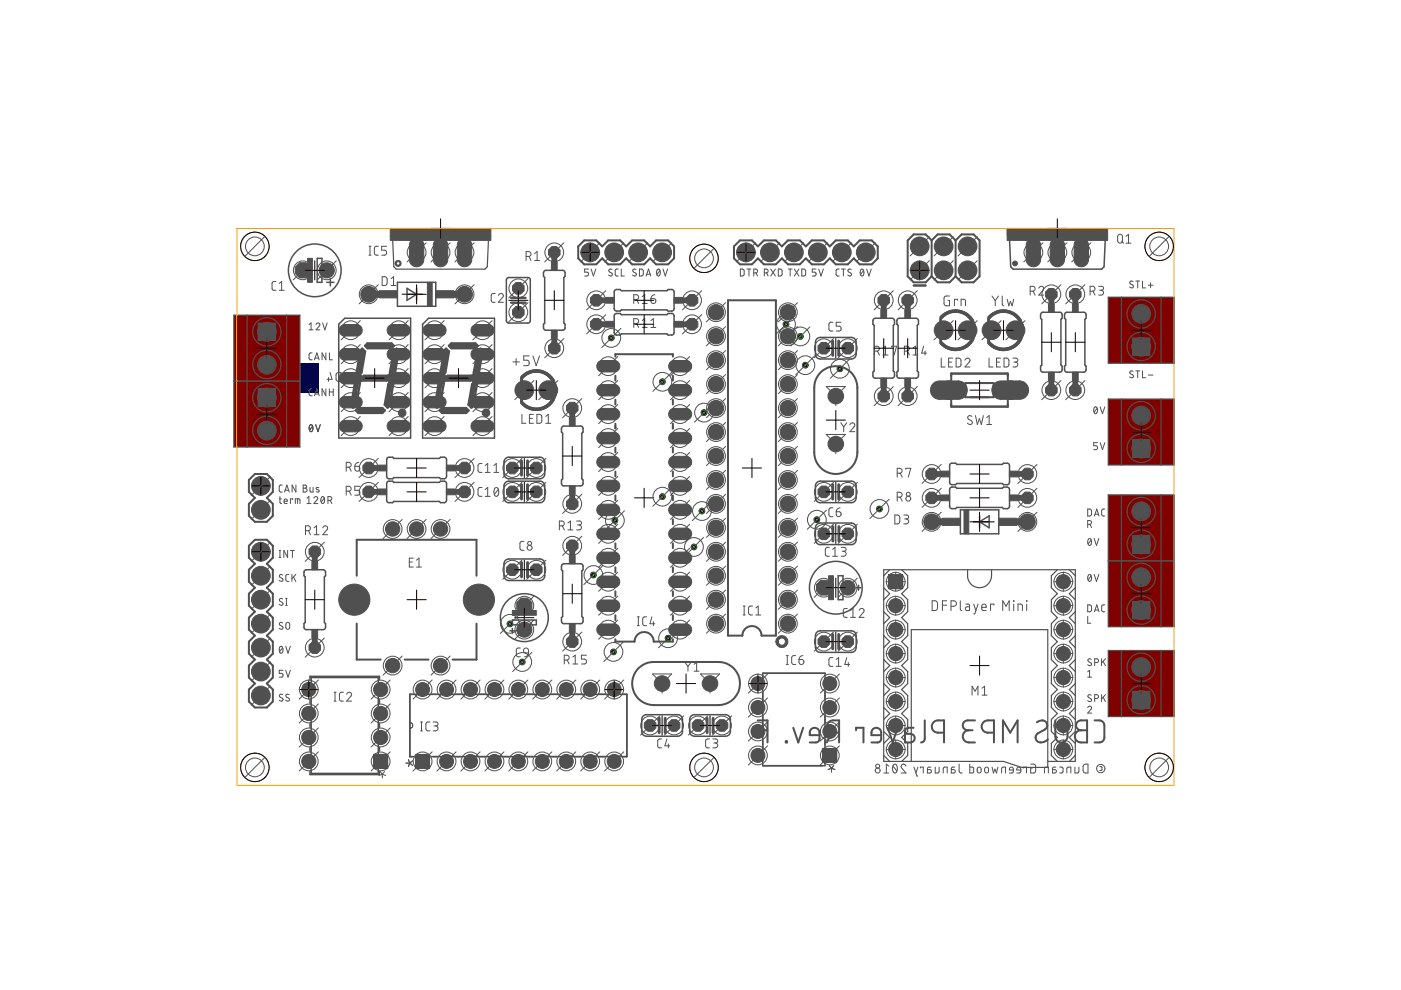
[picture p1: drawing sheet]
<svg xmlns="http://www.w3.org/2000/svg" width="297mm" height="210mm" viewBox="0 0 297 210" stroke-linecap="round" stroke-linejoin="round" font-family="sans-serif">
<g fill="none" stroke="#505050" stroke-width=".42">
<path d="M123.9 51h2.5l1.3 1.2 1.2-1.2h2.6l1.3 1.2 1.2-1.2h2.6l1.2 1.2 1.3-1.2h2.5l1.3 1.2v2.6l-1.3 1.2h-2.5l-1.3-1.2-1.2 1.2h-2.6l-1.2-1.2-1.3 1.2h-2.6l-1.2-1.2-1.3 1.2h-2.5l-1.3-1.2v-2.6zM155.6 52.2l1.3-1.2h2.5l1.3 1.2 1.3-1.2h2.5l1.3 1.2 1.2-1.2h2.6l1.3 1.2 1.2-1.2h2.6l1.2 1.2 1.3-1.2h2.5l1.3 1.2 1.3-1.2h2.5l1.3 1.2v2.6l-1.3 1.2h-2.5l-1.3-1.2-1.3 1.2h-2.5l-1.3-1.2-1.2 1.2h-2.6l-1.2-1.2-1.3 1.2h-2.6l-1.2-1.2-1.3 1.2h-2.5l-1.3-1.2-1.3 1.2h-2.5l-1.3-1.2zM197.5 51l-1.2-1.3h-2.6l-1.3 1.3v7.6l1.3 1.3h2.6l1.2-1.3M197.5 58.6l1.3 1.3h2.5l1.3-1.3M197.5 51l1.3-1.3h2.5l1.3 1.3M197.5 51v7.6M202.6 51l1.3-1.3h2.5l1.3 1.3v7.6l-1.3 1.3h-2.5l-1.3-1.3M202.6 51v7.6M130.5 75.6v-.5h12.2v.5M130.5 79.7v1M142.7 79.7v1M154.3 63.7h10.2v71.1h-3a2.03 2.03 0 0 0-2.1-2.1 2.03 2.03 0 0 0-2 2.1h-3.1z"/>
<path d="M174 79a4.6 4.6 0 0 1 5-1 4.6 4.6 0 0 1 2.8 4.2v13.7a4.6 4.6 0 0 1-4.6 4.6 4.6 4.6 0 0 1-4.6-4.6v-13.7a4.5 4.5 0 0 1 1.4-3.2zM193.7 60.5h2.6M201.7 79.2h12v7h-12zM130.5 84.8v1M130.5 89.8v1M130.5 94.9v1M130.5 100v1M142.7 84.8v1M142.7 89.8v1M142.7 94.9v1M142.7 100v1M204.7 81.2h6v3h-6z"/>
<path d="M52.8 101.8l1.2-1.3h2.6l1.2 1.3v2.5l-1.2 1.3 1.2 1.2v2.6l-1.2 1.2h-2.6l-1.2-1.2v-2.6l1.2-1.2-1.2-1.3zM54 114.4h2.6l1.2 1.3v2.6l-1.2 1.2 1.2 1.3v2.5l-1.2 1.3 1.2 1.3v2.5l-1.2 1.3 1.2 1.3v2.5l-1.2 1.3 1.2 1.2v2.6l-1.2 1.2 1.2 1.3v2.6l-1.2 1.2 1.2 1.3v2.5l-1.2 1.3h-2.6l-1.2-1.3v-2.5l1.2-1.3-1.2-1.2v-2.6l1.2-1.3-1.2-1.2v-2.6l1.2-1.2-1.2-1.3v-2.5l1.2-1.3-1.2-1.3v-2.5l1.2-1.3-1.2-1.3v-2.5l1.2-1.3-1.2-1.2v-2.6zM130.5 105.1v1M130.5 110.1v1M130.5 115.2v1M142.7 105.1v1M142.7 110.1v1M142.7 115.2v1M75.6 122.1v-7.7h25.4v7.7M75.6 132.2v7.6h5.1M85.8 139.8h5.1M101 132.2v7.6h-5.1"/>
<path d="M130.5 135.5v.5h4a2.03 2.03 0 0 1 2.1-2 2.03 2.03 0 0 1 2 2h4.1v-.5M130.5 120.3v1M130.5 125.4v1M130.5 130.5v1M142.7 120.3v1M142.7 125.4v1M142.7 130.5v1M135.4 141.7l.4-.4a4.4 4.4 0 0 1 2.8-.9h13.7a4.6 4.6 0 0 1 4.6 4.5 4.6 4.6 0 0 1-4.6 4.6h-13.7a4.6 4.6 0 0 1-4.2-2.8 4.6 4.6 0 0 1 1-5zM160.7 152.7h2v4.7M160.7 154.8h2M166.6 157.2h.3v.2h-.3zM168.2 154.3l1 3.1 1.1-3.1"/>
<path d="M173.8 155.9h-2.1a1.09 1.09 0 0 1 .7-1.5 1.09 1.09 0 0 1 1.4 .9l-.1 1.5-.2 .4-.3 .2h-1.5M176.3 155.3l-1 2.1M177.9 155.3a2.58 2.58 0 0 1-2.2-.3 1.31 1.31 0 0 1-.3-1.4 1.31 1.31 0 0 1 1.2-.9h1.3v4.7M181.5 154.8v-.5h1.6v3.1M186.8 155.9h-2a1.09 1.09 0 0 1 .7-1.5 1.09 1.09 0 0 1 1.3 .9v1.5l-.2 .4-.3 .2h-1.5M188.2 154.3l1.6 4.7h.5M190.3 154.3l-1 3.1M193.7 154.3h-1.3l-.5 .6v2.5h1.1a.91 .91 0 0 0 .9-.9 .91 .91 0 0 0-.9-.9h-1.1M196.1 152.7l-.1 4.2-.3 .4-.4 .1M200.2 155.3a2.58 2.58 0 0 1-2.2-.3 1.31 1.31 0 0 1-.4-1.4 1.31 1.31 0 0 1 1.3-.9h1.3v4.7M205.4 154.8a1.29 1.29 0 0 0-1.3 1.3 1.29 1.29 0 0 0 1.3 1.3h1.3M206.7 152.7h-1.5a1.05 1.05 0 0 0-1.1 1.1 1.05 1.05 0 0 0 1.1 1h1"/>
<path d="M210.7 155.3a2.58 2.58 0 0 1-2.1-.3 1.31 1.31 0 0 1-.4-1.4 1.31 1.31 0 0 1 1.2-.9h1.3v4.7M212.6 157.4v-4.7l1.6 2.6 1.6-2.6v4.7M219.8 153.1a1.22 1.22 0 0 1 1.5-.3 1.22 1.22 0 0 1 .7 1.3l-.3 .4-1.6 1a1.1 1.1 0 0 0-.3 1.5 1.1 1.1 0 0 0 1.5 .3l.9-.5M223.8 152.7v3.4a1.29 1.29 0 0 0 1.2 1.3 1.29 1.29 0 0 0 1.3-1.3v-3.4M228.5 153.1l.4-.3 1.6-.1v4.7a2.58 2.58 0 0 1-2.2-.3 1.3 1.3 0 0 1-.3-1.4 1.3 1.3 0 0 1 1.2-.9 1.04 1.04 0 0 1-1-.6 1.04 1.04 0 0 1 .3-1.1zM229.2 154.8h1.3M232.1 152.7a1.86 1.86 0 0 1 1.7 .4l.3 .7v2.6l-.3 .7a1.98 1.98 0 0 1-1.7 .3"/>
</g>
<g fill="none" stroke="#505050" stroke-width=".21">
<path d="M58.5 59.7h-.6l-.2 .4v1.2l.2 .2 .6 .1M78.2 54.1h.5M78.2 52.2h.5M78.4 52.2v1.9M80.2 52.2l-.5 .1-.3 .3v1.2l.3 .3h.5M81 58.7h.7l.3 .3 .1 1-.4 .5h-.7zM82 52.2h-1.1v.8h.6a.54 .54 0 0 1 .5 .6 .54 .54 0 0 1-.5 .5h-.6M82.9 59.1l.5-.4v1.8M111.5 54.4h.6a.52 .52 0 0 0 .5-.5 .52 .52 0 0 0-.5-.6h-.6v1.9M112.2 54.4l.4 .8M113.3 53.8l.6-.5v1.9M113.3 55.2h1.1"/>
<path d="M124.8 57h-.8v.7h.4a.42 .42 0 0 1 .4 .4 .42 .42 0 0 1-.4 .4h-.4M125.3 57l.5 1.5 .5-1.5M129.8 57.2l-.2-.1a.34 .34 0 0 0-.5 .1 .34 .34 0 0 0 .1 .5l.5 .2a.36 .36 0 0 1 0 .6 .36 .36 0 0 1-.5-.1l-.2-.1M131.1 57l-.5 .1-.2 .3 .1 .9 .6 .2M131.7 57v1.5h.7M134.9 57.2l-.2-.1a.34 .34 0 0 0-.5 .1 .34 .34 0 0 0 .1 .5l.5 .2a.36 .36 0 0 1 0 .6 .36 .36 0 0 1-.5-.1l-.2-.1M135.6 57l.5 .1 .3 .2v.8l-.3 .4h-.5zM137 58.5l.5-1.5 .5 1.5M137.1 58.1h.8M139.4 57.1l.2-.1a.88 .88 0 0 1 0 1.5 .91 .91 0 0 1-.2-1.4zM139.9 57.4l-.6 .8M140.6 57l.5 1.5 .4-1.5"/>
<path d="M157 57l.5 .1 .3 .2v1l-.3 .2h-.5zM158.4 57h.8M158.8 57v1.5M159.8 57.9h.4a.41 .41 0 0 0 .4-.4 .41 .41 0 0 0-.4-.5h-.4v1.5M160.3 57.9l.3 .6M162.1 57.9h.4a.41 .41 0 0 0 .4-.4 .41 .41 0 0 0-.4-.5h-.4v1.5M162.5 57.9l.4 .6M163.4 57l1 1.5M164.4 57l-1 1.5M165 57l.6 .1 .2 .2v1l-.2 .2h-.6zM167.1 57h.8M167.5 57v1.5"/>
<path d="M168.4 57l1 1.5M169.4 57l-1 1.5M170 57l.6 .1 .2 .2v1l-.2 .2h-.6zM173 57h-.8v.7h.5a.42 .42 0 0 1 .3 .4 .42 .42 0 0 1-.3 .4h-.5M173.6 57l.5 1.5 .5-1.5M177.9 57l-.4 .1-.2 .3v.9l.6 .2M178.4 57h.8M178.8 57v1.5M180.5 57.2l-.2-.1a.34 .34 0 0 0-.5 .1 .34 .34 0 0 0 .1 .5l.5 .2a.36 .36 0 0 1 0 .6 .36 .36 0 0 1-.5-.1l-.2-.1M182.5 57.1h.1a.78 .78 0 0 1 .6 .7 .78 .78 0 0 1-.4 .7 .93 .93 0 0 1-.3-1.4zM183.1 57.4l-.7 .8M183.7 57l.5 1.5 .5-1.5"/>
<path d="M237.1 49.9l.3-.2 .5 .2 .1 1.1a.52 .52 0 0 1-.5 .5 .52 .52 0 0 1-.5-.5zM237.8 51.1l.4 .5M238.7 50.1l.6-.4v1.9M238.7 51.6h1.1M240.2 59.7l-.1-.1a.34 .34 0 0 0-.5 .1 .34 .34 0 0 0 .1 .5l.5 .2a.4 .4 0 0 1-.1 .7 .4 .4 0 0 1-.6-.2M240.8 59.6h.8M241.2 59.6v1.4M242.2 59.6v1.4h.7M243.9 60v1M59.2 61.6h1M59.2 60.1l.5-.4v1.9M65.5 68.8l.5-.3v1.4"/>
<path d="M65.5 69.9h.9M66.2 74.8h-.5l-.2 .3 .1 1 .1 .2h.5M66.7 76.3l.5-1.5 .5 1.5M66.8 75.9h.7M67 68.8a.4 .4 0 0 1 .6-.3 .4 .4 0 0 1 .1 .6l-.7 .8h.8M68.4 68.5l.5 1.4 .5-1.4M69.1 74.8v1.5l-.8-1.5v1.5M69.8 74.8v1.5h.7M70 79l.4 1.4h-1.1M71.3 79.2l.5-.2h.5v1.9l-.7-.1-.3-.2zM82.9 60.5h1.1M105 62.2l-.6 .1-.3 .3 .2 1.4 .7 .1"/>
<path d="M105.7 62.6a.52 .52 0 0 1 .7-.4 .52 .52 0 0 1 .2 .9l-.9 1h1M108.7 76.7h1.4M109.4 76v1.4M112.2 75.5h-1.2v.9h.7a.59 .59 0 0 1 .5 .6 .59 .59 0 0 1-.5 .5h-.7M113 75.5l.7 2 .7-2M134.4 68.6h.5a.52 .52 0 0 0 .5-.5 .52 .52 0 0 0-.5-.5h-.5v1.8M134.4 63.5h.5a.52 .52 0 0 0 .5-.5 .52 .52 0 0 0-.5-.5h-.5v1.8M135 68.6l.4 .8M135 63.5l.4 .8M136.2 68l.5-.4v1.8M136.2 62.9l.5-.4v1.8M136.2 69.4h1"/>
<path d="M136.2 64.3h1M138 63.3h.6a.53 .53 0 0 1 .5 .6 .53 .53 0 0 1-.6 .5 .53 .53 0 0 1-.5-.6zM138 68l.5-.4v1.8M138 69.4h1M138.9 62.5a.81 .81 0 0 0-.9 .8M176.6 68.3h-.6l-.3 .4 .2 1.4 .7 .1M178.3 68.3h-1v.9h.6a.53 .53 0 0 1 .4 .5 .53 .53 0 0 1-.4 .5h-.6M185.4 74.4h.5a.52 .52 0 0 0 .5-.5 .52 .52 0 0 0-.5-.5h-.5v1.9M186 74.4l.5 .9M187.2 75.3h1.1M187.2 73.8l.5-.4v1.9M189.1 73.6v-.2h1l-.5 1.9"/>
<path d="M191.7 74.4h.6a.52 .52 0 0 0 .5-.5 .52 .52 0 0 0-.5-.5h-.6v1.9M192.4 74.4l.4 .9M193.6 73.8l.5-.4v1.9M193.6 75.3h1M195.8 73.4l-.4 1.5h1M196.1 74.4v.9M199.6 75.9v1.9h.8M201.1 76.8h.7M201.3 62.8h-.7l-.4 .2v1.4l.2 .4h.9v-1.1h-.3M202 75.9h-.9v1.9h.9M202.7 75.9l.7 .1 .3 .3v1.1l-.3 .4h-.7zM203 63.7v-.2h-.6v1.3"/>
<path d="M203.8 64.8v-1.3h.8l.1 1.3M204.6 76.3a.52 .52 0 0 1 .7-.3 .52 .52 0 0 1 .2 .8l-.9 1h1.1M209.7 75.9v1.9h.8M210.3 62.8l.7 .9M211 63.7v1.1M211.3 76.8h.6M211.7 62.8l-.7 .9M212.1 75.9h-.8v1.9h.8M212.5 62.8v1.8l.4 .2M212.9 75.9l.7 .1 .3 .3v1.1l-.3 .4h-.7zM213.6 63.5l.3 1.3 .3-.9 .4 .9 .3-1.3M214.8 75.9h.6a.42 .42 0 0 1 .4 .4 .42 .42 0 0 1-.4 .5h-.4"/>
<path d="M215.3 76.8a.52 .52 0 0 1 .5 .5 .52 .52 0 0 1-.5 .5h-.5M218.4 61.7h.5a.52 .52 0 0 0 .6-.5 .52 .52 0 0 0-.6-.5h-.5v1.9M219.1 61.7l.4 .9M220.2 61.1a.52 .52 0 0 1 .8-.4 .52 .52 0 0 1 .1 .8l-.9 1.1h1.1M231.1 61.7h.5a.52 .52 0 0 0 .6-.5 .52 .52 0 0 0-.6-.5h-.5v1.9M231.8 61.7l.4 .9M232.9 60.7h.7a.41 .41 0 0 1 .4 .4 .41 .41 0 0 1-.4 .4h-.4M233.4 61.5a.52 .52 0 0 1 .6 .6 .52 .52 0 0 1-.6 .5h-.5M240.2 78.7a.38 .38 0 0 0-.5-.1 .38 .38 0 0 0-.1 .6l.6 .3a.4 .4 0 0 1-.1 .6 .4 .4 0 0 1-.6-.2M240.8 78.6h.8M241.2 78.6v1.5M242.2 78.6v1.5h.7"/>
<path d="M243.5 60.5h1M243.5 79.5h1M65.7 90.1l.3-.1a.88 .88 0 0 1 0 1.5 .93 .93 0 0 1-.3-1.4zM66.2 82.4l-.5 .1-.2 .3 .1 .9 .1 .2h.5M66.3 90.4l-.7 .8M66.7 83.9l.5-1.5 .5 1.5M66.8 83.5h.7M66.9 90l.5 1.5 .5-1.5M69.1 82.4v1.5l-.8-1.5v1.5M69.7 80v.9M69.8 82.4v1.5M69.8 83.1h.9"/>
<path d="M70.7 82.4v1.5M73.4 99.1h.5a.52 .52 0 0 0 .6-.6 .52 .52 0 0 0-.6-.5h-.5v1.9M74 99.1l.5 .8M75.2 98.9h.7a.53 .53 0 0 1 .4 .6 .53 .53 0 0 1-.6 .4 .53 .53 0 0 1-.5-.5zM76.1 98l-.3 .1a.84 .84 0 0 0-.6 .8M102.2 98.3h-.6l-.3 .4 .1 1.2 .2 .2 .6 .1M102.9 98.7l.5-.4v1.9M104.7 98.7l.5-.4v1.9M110.7 87.9v1.8h.8M112.2 88.7h.7M113.1 87.9h-.9v1.8h.9M113.8 87.9h.7l.4 .3v1.2l-.4 .3h-.7z"/>
<path d="M115.7 89.7h1.1M115.7 88.3l.5-.4v1.8M178.3 89.6l.6 .9M178.9 90.5v1M179.5 89.6l-.6 .9M180.2 90.1a.51 .51 0 0 1 .7-.4 .51 .51 0 0 1 .2 .8l-.9 1h1M192 99.5v-.2h1.1l-.5 1.9M206.1 88.3a.46 .46 0 0 0-.8-.1 .46 .46 0 0 0 .1 .7l.6 .3a.47 .47 0 0 1 0 .7 .47 .47 0 0 1-.7 0l-.2-.2M206.8 88.1l.4 1.9 .4-1.2 .5 1.2 .4-1.9M209.2 88.5l.5-.4v1.9M209.2 90h1M232.1 86.3h.2a.79 .79 0 0 1 .4 .7 .79 .79 0 0 1-.5 .7l-.3-.5z"/>
<path d="M232.6 86.6l-.6 .8M232.7 93.9h-.8v.6h.5a.42 .42 0 0 1 .3 .4 .42 .42 0 0 1-.3 .4h-.5M233.3 93.9l.4 1.4 .6-1.4M233.3 86.3l.4 1.4 .6-1.4M59.2 105.8h.5M59.2 118.2h.3M59.2 116.7h.3M59.4 105.3v1.3l.3 .2M59.4 116.7v1.5M59.8 102.8l-.4 .1-.2 .3v.9l.6 .2M60.2 106.3h.7a.34 .34 0 0 0-.2-.5 .34 .34 0 0 0-.5 .3l.1 .5 .6 .2M60.3 104.3l.5-1.5 .5 1.5"/>
<path d="M60.5 103.9h.7M61 116.7v1.5l-.8-1.5v1.5M61.6 116.7h.8M62 116.7v1.5M62.1 105.9v-.1h-.5v1M62.6 106.8v-1h.9l.1 .2v.8M62.7 102.8v1.5l-.8-1.5v1.5M63.1 105.8v1M64.3 102.8l.7 .2v.3l-.3 .2a.41 .41 0 0 1 .4 .4 .41 .41 0 0 1-.4 .4h-.4zM64.3 103.5h.4M64.8 112.5h.5a.52 .52 0 0 0 .5-.5 .52 .52 0 0 0-.5-.5h-.5v1.9M65.1 105.6l.4-.3v1.5"/>
<path d="M65.1 106.8h.8M65.4 112.5l.4 .9M65.7 103.3v.9l.3 .1h.4v-1M66.5 105.6a.4 .4 0 0 1 .6-.3 .4 .4 0 0 1 .1 .6l-.7 .9h.9M66.6 111.9l.5-.4v1.9M66.6 113.4h1M67.6 103.4l-.4-.1-.2 .3 .6 .3 .1 .3-.2 .1-.5-.1M68.2 105.4l.1-.1a.75 .75 0 0 1 .5 .7 .75 .75 0 0 1-.5 .7l-.3-.7zM68.4 111.9a.51 .51 0 0 1 .7-.4 .51 .51 0 0 1 .2 .8l-.9 1.1h1.1M68.7 105.6l-.6 .8M69.5 106.1h.4a.41 .41 0 0 0 .5-.4 .41 .41 0 0 0-.5-.4h-.4v1.5M70 106.1l.4 .7"/>
<path d="M73.4 104.1h.5a.52 .52 0 0 0 .6-.5 .52 .52 0 0 0-.6-.5h-.5v1.9M74 104.1l.5 .9M76.3 103.1h-1.1v.8h.7a.53 .53 0 0 1 .4 .6 .53 .53 0 0 1-.4 .5h-.7M86.8 119.2h.6M87.6 118.3h-.8v1.9h.8M88.3 118.8l.5-.5v1.9M102.2 103.4h-.6l-.3 .4 .1 1.2 .2 .2h.6M102.9 105.2h1M102.9 103.8l.5-.4v1.8M102.9 100.2h1M104.7 100.2h1M104.9 103.5l.3-.1a1.1 1.1 0 0 1 0 1.8 1.21 1.21 0 0 1-.3-1.7z"/>
<path d="M105.6 103.8l-.8 1M111.1 114.8h-.6l-.3 .4 .1 1.2 .2 .2 .6 .1M118.6 111.5h.5a.52 .52 0 0 0 .5-.5 .52 .52 0 0 0-.5-.5h-.5v1.9M119.2 111.5l.5 .9M120.4 110.9l.5-.4v1.9M120.4 112.4h1.1M122.2 110.5h.7a.41 .41 0 0 1 .4 .4 .41 .41 0 0 1-.4 .4h-.5M122.8 111.3a.53 .53 0 0 1 .5 .5 .53 .53 0 0 1-.5 .6h-.6M175.8 116.1h-.5l-.3 .4v1.2l.3 .2h.5M176.5 117.9h1.1M176.5 116.5l.5-.4v1.8M176.6 107.7h-.6l-.3 .4 .1 1.2 .2 .2 .6 .1"/>
<path d="M177.3 108.5h.6a.52 .52 0 0 1 .4 .6 .52 .52 0 0 1-.5 .4 .52 .52 0 0 1-.5-.5zM178.1 107.7h-.2a.79 .79 0 0 0-.6 .8M178.4 116.1h.6a.41 .41 0 0 1 .4 .4 .41 .41 0 0 1-.4 .4h-.4M178.9 116.9a.53 .53 0 0 1 .5 .5 .53 .53 0 0 1-.5 .5h-.5M189.7 109.2h.7l.3 .4 .1 1-.4 .5h-.7zM190.2 100.3h.6a.52 .52 0 0 0 .5-.5 .52 .52 0 0 0-.5-.5h-.6v1.9M190.2 105.4h.6a.52 .52 0 0 0 .5-.5 .52 .52 0 0 0-.5-.5h-.6v1.9M190.9 100.3l.4 .9M190.9 105.4l.4 .9M191.6 109.2h.6a.41 .41 0 0 1 .5 .4 .41 .41 0 0 1-.5 .4h-.4M192.1 110a.53 .53 0 0 1 .6 .6 .53 .53 0 0 1-.6 .5h-.5M230.6 107.9h.6l.2 .3v.8l-.2 .4h-.6z"/>
<path d="M230.6 111.2h.4a.41 .41 0 0 0 .4-.4 .41 .41 0 0 0-.4-.4h-.4v1.4M230.8 114.3l.1-.1a.75 .75 0 0 1 .5 .7 .75 .75 0 0 1-.5 .7l-.3-.4zM231.1 111.2l.3 .6M231.4 114.5l-.7 .8M232 114.2l.5 1.5 .5-1.5M232.1 109.4l.4-1.5 .5 1.5M232.2 109h.7M234.2 107.9h-.4l-.2 .3v1l.6 .2M59.4 137.1l.2-.1a.86 .86 0 0 1 0 1.5 .93 .93 0 0 1-.2-1.4zM59.9 121.9a.37 .37 0 0 0-.5-.1 .37 .37 0 0 0-.1 .5l.6 .4a.41 .41 0 0 1-.1 .6 .41 .41 0 0 1-.6-.2M59.9 127a.37 .37 0 0 0-.5-.1 .37 .37 0 0 0 0 .6l.5 .3a.41 .41 0 0 1-.1 .6 .41 .41 0 0 1-.6-.3M59.9 132.1a.37 .37 0 0 0-.5-.1 .37 .37 0 0 0 0 .6l.4 .2a.34 .34 0 0 1 .2 .5 .34 .34 0 0 1-.5 .1l-.3-.2"/>
<path d="M59.9 137.4l-.6 .8M60.6 128.4h.3M60.6 126.9h.3M60.6 137l.5 1.5 .5-1.5M60.7 132.1l.5-.1 .2 .2v.8a.41 .41 0 0 1-.4 .4 .41 .41 0 0 1-.4-.4zM60.7 126.9v1.5M61.3 121.8h-.5l-.2 .3v1l.7 .2M61.9 121.8v1.5M62.2 122.4l.5 .9M62.7 121.8l-.8 .9M88.3 120.2h1M110.3 137.4h-.6l-.2 .4 .1 1.3 .7 .2"/>
<path d="M111.1 137.6l.3-.2 .5 .2 .2 .8-1-.1-.1-.3zM112.1 138.4l-.3 .6-.6 .3M119.6 140h.6a.52 .52 0 0 0 .5-.6 .52 .52 0 0 0-.5-.5h-.6v1.9M120.3 140l.4 .8M121.5 139.3l.5-.4v1.9M124.3 138.9h-1v.8h.6a.53 .53 0 0 1 .4 .6 .53 .53 0 0 1-.4 .5h-.6M135.1 132.7h.5M135.1 130.8h.5M135.3 130.8v1.9M137.1 130.8h-.6l-.2 .4v1.2l.2 .2 .6 .1M138.2 130.8l-.4 1.4h1M138.5 131.8v.9"/>
<path d="M157.6 130.4h.4M157.6 128.5h.4M157.8 128.5v1.9M159.6 128.5h-.6l-.3 .4 .1 1.4 .8 .1M160.3 130.4h1M160.3 128.9l.5-.4v1.9M166.7 139h.4M166.9 139v1.9M168.7 139h-.6l-.2 .4v1.2l.2 .3h.6M169.4 139.8h.6a.52 .52 0 0 1 .4 .6 .52 .52 0 0 1-.5 .5 .52 .52 0 0 1-.5-.5zM170.2 139h-.2a.84 .84 0 0 0-.6 .8M176.6 139.4h-.6l-.3 .4 .2 1.4 .7 .1"/>
<path d="M177.3 139.8l.5-.4v1.9M179.5 139.4l-.4 1.5h1M179.6 129h-.5l-.3 .4v1.2l.3 .3h.5M180.3 130.9h1.1M180.3 129.4l.5-.4v1.9M182.2 129.4a.52 .52 0 0 1 .7-.4 .52 .52 0 0 1 .1 .8l-.8 1.1h1M197.6 127.4h.8l.4 .4v1.3l-.4 .3-.8 .1zM199.8 128.3h.9M200.7 127.4h-.9v2.1M201.6 128.5h.6a.58 .58 0 0 0 .6-.5 .58 .58 0 0 0-.6-.6h-.6v2.1M203.6 127.4v1.7l.1 .3 .2 .1M204.8 128.1h.6l.1 .2 .1 1.2h-.5a.4 .4 0 0 1-.4-.4 .4 .4 0 0 1 .4-.4h.5"/>
<path d="M206.4 128.1l.5 1.4M207.4 128.1l-.7 2.1h-.3M208.2 128.8h.9a.49 .49 0 0 0-.3-.7 .49 .49 0 0 0-.6 .4l.1 .9 .8 .1M210.7 128.3v-.2h-.7v1.4M212.6 129.5v-2.1l.7 1.1 .7-1.1v2.1M214.9 127.4l.1 .1zM214.9 128.1v1.4M215.8 129.5v-1.4h.8l.1 .2 .1 1.2M217.6 127.4l.1 .1zM217.7 128.1v1.4M230.6 128.2l.6 .1 .2 .2v.8l-.2 .4h-.6zM230.6 130.7v1.4h.7"/>
<path d="M230.8 121.9l.1-.1a.79 .79 0 0 1 .6 .7 .79 .79 0 0 1-.5 .8 .91 .91 0 0 1-.2-1.4zM231.4 139.8l-.6-.1-.1 .3 .1 .3 .5 .2a.4 .4 0 0 1-.1 .7 .4 .4 0 0 1-.6-.3M231.4 122.1l-.7 .8M232 121.8l.5 1.5 .5-1.5M232.1 129.7l.4-1.5 .5 1.5M232.2 129.3h.7M233.6 139.7v1.4M234.2 128.2l-.4 .1-.2 .3v.9l.2 .2h.4M234.4 139.7l-.8 .9M59.9 147.3a.37 .37 0 0 0-.5-.1 .37 .37 0 0 0 0 .6l.4 .2a.34 .34 0 0 1 .2 .5 .34 .34 0 0 1-.5 .1l-.3-.1M60 142.1h-.8v.7h.5a.41 .41 0 0 1 .3 .4 .41 .41 0 0 1-.3 .4h-.5M60.6 142.1l.5 1.5 .5-1.5"/>
<path d="M61.3 147.3l-.5-.1-.2 .3 .2 .3 .4 .2a.4 .4 0 0 1 0 .7 .4 .4 0 0 1-.6-.2M70.8 148.7h.4M70.8 146.8h.4M71 146.8v1.9M72.8 146.8h-.6l-.2 .4v1.2l.2 .2 .6 .1M73.5 147.2a.52 .52 0 0 1 .7-.4 .52 .52 0 0 1 .2 .8l-.9 1.1h1M86.9 153.2a.61 .61 0 0 1 .6 .6 .61 .61 0 0 1-.6 .6M89.2 155h.4M89.2 153.1h.4M89.4 153.1v1.9M91.1 153.1h-.5l-.3 .4v1.2l.3 .2 .5 .1M91.8 153.1h.7a.41 .41 0 0 1 .4 .4 .41 .41 0 0 1-.4 .4h-.5"/>
<path d="M92.4 153.9a.53 .53 0 0 1 .5 .5 .53 .53 0 0 1-.5 .6h-.6M121.5 140.8h1M140.3 156.7h-.6l-.3 .4 .1 1.2 .2 .2 .6 .1M141.4 156.7l-.4 1.4h1M141.7 157.7v.9M145.2 140.4l.7 .9M145.9 141.3v1M146.5 140.4l-.6 .9M147.2 140.8l.5-.4v1.9M147.2 142.3h1M150.4 156.7h-.5l-.3 .4v1.2l.3 .2 .5 .1M151.1 156.7h.7a.42 .42 0 0 1 .4 .4 .42 .42 0 0 1-.4 .4h-.5"/>
<path d="M151.7 157.5a.52 .52 0 0 1 .5 .5 .52 .52 0 0 1-.5 .6h-.6M166.7 140.9h.4M177.3 141.3h1M179.9 140.5v.8M206.1 147.4v-1.9l.6 1.1 .6-1.1v1.9M208.2 145.9l.5-.4v1.9M208.2 147.4h1.1M230.6 150.1a.41 .41 0 0 1 .6-.4 .41 .41 0 0 1 .1 .7l-.7 .8h.8M230.6 142.4l.4-.3v1.5M230.6 143.6h.8M231.4 147.4l-.4-.1-.3 .3 .6 .5a.4 .4 0 0 1-.1 .7 .4 .4 0 0 1-.6-.3M232.1 140.5h.4a.4 .4 0 0 0 .4-.4 .4 .4 0 0 0-.4-.4h-.4v1.4"/>
<path d="M232.1 148.1h.4a.41 .41 0 0 0 .4-.4 .41 .41 0 0 0-.4-.4h-.4v1.5M233.6 147.3v1.5M233.9 140.3l.5 .8M233.9 147.9l.5 .9M234.4 147.3l-.8 .9M79.6 160.6l.5 .6M80.1 161.2v.8M80.1 161.2l-.8 .2M80.1 161.2l.7 .2M80.5 160.6l-.4 .6M80.6 163.6l.5 .6M81.1 164.2v.8"/>
<path d="M81.1 164.2l-.8 .2M81.1 164.2l.7 .2M81.5 163.6l-.4 .6M86.1 161.8h.8M86.6 161.1l.3 .7M86.9 161.8l.6 .5M86.9 161.8l-.3 .7M87.5 161.3l-.6 .5M175.8 162.3l.5 .6M176.3 162.9v.8M176.3 162.9l-.7 .3M176.3 162.9l.7 .3"/>
<path d="M176.8 162.3l-.5 .6M187.4 163.9h1M188.4 162.4l-.5-.4v1.9M189.3 162.4l.9 1.1M189.5 162.1l.2-.1a1.1 1.1 0 0 1 0 1.9 1.17 1.17 0 0 1-.2-1.8zM192.1 162.4a.51 .51 0 0 0-.7-.4 .51 .51 0 0 0-.2 .9l.9 1h-1M193.8 162.6l.6 1.9h.2M194.6 162.6l-.4 1.3M195.1 162.9v-.3h.6v1.3M197.4 162.6l-.6 .1-.2 .3v.9h.5a.36 .36 0 0 0 .4-.4 .36 .36 0 0 0-.4-.3h-.5M198.3 162.6v1.3l.7-.1 .1-1.2M200 163.9v-1.1l.3-.2h.5v1.3"/>
<path d="M202.4 162.6l-.5 .1-.2 .1v1.1h.5a.36 .36 0 0 0 .3-.4 .36 .36 0 0 0-.3-.3h-.5M203.3 162l.1 1.6 .2 .3h.4M205.6 162v1.9h.6l.2-.3v-.8l-.2-.1-.6-.1M207.3 162.8l.3-.2a.69 .69 0 0 1 .5 .6 .69 .69 0 0 1-.3 .7h-.4l-.2-.3zM208.9 162.8l.3-.2a.71 .71 0 0 1 .1 1.3h-.3l-.2-.3zM210.3 162.6l.3 1.3 .3-.8 .4 .8 .3-1.3M212.4 163.9v-1.1l.3-.2h.5v1.3M214.8 163.3h-.8a.43 .43 0 0 1 .3-.6 .43 .43 0 0 1 .5 .4v.7l-.8 .1M216.4 163.3h-.8a.44 .44 0 0 1 .3-.6 .44 .44 0 0 1 .5 .4l-.1 .7-.7 .1M217 162.9v-.3h.6v1.3M218.5 162h.7l.3 .3 .1 1.2-.3 .4h-.8v-1h.3M221.4 163.9l.1-1.1 .3-.2h.5v1.3"/>
<path d="M223.9 162.6l-.5 .1-.2 .1v1.1h.4a.36 .36 0 0 0 .4-.4 .36 .36 0 0 0-.4-.3h-.4M224.7 162.6l.5 .1 .2 .3-.1 .8-.6 .1M226.2 163.9v-.9l.3-.4h.5v1.3M227.9 162.6v1.3l.7-.1 .1-1.2M229.7 162.2l.3-.2h.7v1.9h-.7l-.3-.2zM233.2 162.5l.3 .1 .1 .2v.5l-.4 .1"/>
<circle cx="112.3" cy="115.2" r=".43"/>
<circle cx="112.3" cy="116.1" r=".52"/>
<circle cx="192.6" cy="104.8" r=".42"/>
<circle cx="192.6" cy="105.7" r=".52"/>
<circle cx="186.1" cy="163.4" r=".52"/>
<circle cx="186.1" cy="162.4" r=".42"/>
<circle cx="233.4" cy="163" r=".89"/>
</g>
<g fill="#505050" stroke="#505050" stroke-width=".21">
<path d="M61.6 79.7h1.2v.9h-1.2z"/>
<path d="M65.6 81.6h1.2v.9h-1.2z"/>
<path d="M65.6 77.8h1.2v1h-1.2z"/>
<path d="M72.2 69.3l.8-.5h2.7a1.23 1.23 0 0 1 1.1 1.2 1.23 1.23 0 0 1-1.1 1.2h-2.7a1.24 1.24 0 0 1-.8-1.9z"/>
<path d="M72.2 74.4l.8-.5h2.7a1.23 1.23 0 0 1 1.1 1.2 1.23 1.23 0 0 1-1.1 1.2h-2.7a1.24 1.24 0 0 1-.8-1.9z"/>
<path d="M72.2 79.4l.8-.4h2.7a1.23 1.23 0 0 1 1.1 1.2 1.23 1.23 0 0 1-1.1 1.2h-2.7a1.24 1.24 0 0 1-.8-2z"/>
<path d="M72.2 84.5l.8-.4h2.7a1.23 1.23 0 0 1 1.1 1.2 1.23 1.23 0 0 1-1.1 1.2h-2.7a1.24 1.24 0 0 1-.8-2z"/>
<path d="M72.2 89.6l.8-.5h2.7a1.23 1.23 0 0 1 1.1 1.2 1.23 1.23 0 0 1-1.1 1.3h-2.7a1.24 1.24 0 0 1-.8-2z"/>
<path d="M82.3 89.6l.8-.5h2.8a1.23 1.23 0 0 1 1.1 1.2 1.23 1.23 0 0 1-1.1 1.3h-2.8a1.24 1.24 0 0 1-.8-2z"/>
<path d="M82.3 84.5l.8-.4h2.8a1.23 1.23 0 0 1 1.1 1.2 1.23 1.23 0 0 1-1.1 1.2h-2.8a1.24 1.24 0 0 1-.8-2z"/>
<path d="M82.3 79.4l.8-.4h2.8a1.23 1.23 0 0 1 1.1 1.2 1.23 1.23 0 0 1-1.1 1.2h-2.8a1.24 1.24 0 0 1-.8-2z"/>
<path d="M82.3 74.4l.8-.5h2.8a1.23 1.23 0 0 1 1.1 1.2 1.23 1.23 0 0 1-1.1 1.2h-2.8a1.24 1.24 0 0 1-.8-1.9z"/>
<path d="M82.3 69.3l.8-.5h2.8a1.23 1.23 0 0 1 1.1 1.2 1.23 1.23 0 0 1-1.1 1.2h-2.8a1.24 1.24 0 0 1-.8-1.9z"/>
<path d="M89.9 69.3l.9-.5h2.7a1.23 1.23 0 0 1 1.1 1.2 1.23 1.23 0 0 1-1.1 1.2h-2.7a1.24 1.24 0 0 1-.9-1.9z"/>
<path d="M89.9 74.4l.9-.5h2.7a1.23 1.23 0 0 1 1.1 1.2 1.23 1.23 0 0 1-1.1 1.2h-2.7a1.24 1.24 0 0 1-.9-1.9z"/>
<path d="M89.9 79.4l.9-.4h2.7a1.23 1.23 0 0 1 1.1 1.2 1.23 1.23 0 0 1-1.1 1.2h-2.7a1.24 1.24 0 0 1-.9-2z"/>
<path d="M89.9 84.5l.9-.4h2.7a1.23 1.23 0 0 1 1.1 1.2 1.23 1.23 0 0 1-1.1 1.2h-2.7a1.24 1.24 0 0 1-.9-2z"/>
<path d="M89.9 89.6l.9-.5h2.7a1.23 1.23 0 0 1 1.1 1.2 1.23 1.23 0 0 1-1.1 1.3h-2.7a1.24 1.24 0 0 1-.9-2z"/>
<path d="M100.1 89.6l.8-.5h2.8a1.23 1.23 0 0 1 1 1.2 1.23 1.23 0 0 1-1 1.3h-2.8a1.24 1.24 0 0 1-.8-2z"/>
<path d="M100.1 84.5l.8-.4h2.8a1.23 1.23 0 0 1 1 1.2 1.23 1.23 0 0 1-1 1.2h-2.8a1.24 1.24 0 0 1-.8-2z"/>
<path d="M100.1 79.4l.8-.4h2.8a1.23 1.23 0 0 1 1 1.2 1.23 1.23 0 0 1-1 1.2h-2.8a1.24 1.24 0 0 1-.8-2z"/>
<path d="M100.1 74.4l.8-.5h2.8a1.23 1.23 0 0 1 1 1.2 1.23 1.23 0 0 1-1 1.2h-2.8a1.24 1.24 0 0 1-.8-1.9z"/>
<path d="M100.1 69.3l.8-.5h2.8a1.23 1.23 0 0 1 1 1.2 1.23 1.23 0 0 1-1 1.2h-2.8a1.24 1.24 0 0 1-.8-1.9z"/>
<path d="M87.1 51a1.54 1.54 0 0 1 1.7-.5 1.54 1.54 0 0 1 1.1 1.3v3.4a1.53 1.53 0 0 1-1.6 1.4 1.53 1.53 0 0 1-1.5-1.4v-3.4z"/>
<path d="M92.2 51a1.54 1.54 0 0 1 1.7-.5 1.54 1.54 0 0 1 1 1.3v3.4a1.53 1.53 0 0 1-1.5 1.4 1.53 1.53 0 0 1-1.5-1.4v-3.4z"/>
<path d="M97.3 51a1.54 1.54 0 0 1 1.6-.5 1.54 1.54 0 0 1 1.1 1.3v3.4a1.53 1.53 0 0 1-1.5 1.4 1.53 1.53 0 0 1-1.5-1.4v-3.4z"/>
<path d="M88.1 160h3v2.9h-3z"/>
<path d="M79.2 159.9h3v3h-3z"/>
<path d="M142 132.8l.8-.5h2.8a1.23 1.23 0 0 1 1.1 1.2 1.23 1.23 0 0 1-1.1 1.2h-2.8a1.24 1.24 0 0 1-.8-1.9z"/>
<path d="M142 127.7l.8-.5h2.8a1.23 1.23 0 0 1 1.1 1.2 1.23 1.23 0 0 1-1.1 1.2h-2.8a1.24 1.24 0 0 1-.8-1.9z"/>
<path d="M142 102.3l.8-.5h2.8a1.23 1.23 0 0 1 1.1 1.2 1.23 1.23 0 0 1-1.1 1.2h-2.8a1.24 1.24 0 0 1-.8-1.9z"/>
<path d="M142 97.2l.8-.4h2.8a1.23 1.23 0 0 1 1.1 1.2 1.23 1.23 0 0 1-1.1 1.2h-2.8a1.24 1.24 0 0 1-.8-2z"/>
<path d="M142 122.6l.8-.5h2.8a1.23 1.23 0 0 1 1.1 1.2 1.23 1.23 0 0 1-1.1 1.3h-2.8a1.24 1.24 0 0 1-.8-2z"/>
<path d="M142 117.5l.8-.4h2.8a1.23 1.23 0 0 1 1.1 1.2 1.23 1.23 0 0 1-1.1 1.2h-2.8a1.24 1.24 0 0 1-.8-2z"/>
<path d="M142 107.4l.8-.5h2.8a1.23 1.23 0 0 1 1.1 1.2 1.23 1.23 0 0 1-1.1 1.2h-2.8a1.24 1.24 0 0 1-.8-1.9z"/>
<path d="M142 112.4l.8-.4h2.8a1.23 1.23 0 0 1 1.1 1.2 1.23 1.23 0 0 1-1.1 1.2h-2.8a1.24 1.24 0 0 1-.8-2z"/>
<path d="M142 92.1l.8-.4h2.8a1.23 1.23 0 0 1 1.1 1.2 1.23 1.23 0 0 1-1.1 1.2h-2.8a1.24 1.24 0 0 1-.8-2z"/>
<path d="M126.8 92.1l.8-.4h2.7a1.23 1.23 0 0 1 1.1 1.2 1.23 1.23 0 0 1-1.1 1.2h-2.7a1.24 1.24 0 0 1-.8-2z"/>
<path d="M126.8 97.2l.8-.4h2.7a1.23 1.23 0 0 1 1.1 1.2 1.23 1.23 0 0 1-1.1 1.2h-2.7a1.24 1.24 0 0 1-.8-2z"/>
<path d="M126.8 102.3l.8-.5h2.7a1.23 1.23 0 0 1 1.1 1.2 1.23 1.23 0 0 1-1.1 1.2h-2.7a1.24 1.24 0 0 1-.8-1.9z"/>
<path d="M126.8 107.4l.8-.5h2.7a1.23 1.23 0 0 1 1.1 1.2 1.23 1.23 0 0 1-1.1 1.2h-2.7a1.24 1.24 0 0 1-.8-1.9z"/>
<path d="M126.8 112.4l.8-.4h2.7a1.23 1.23 0 0 1 1.1 1.2 1.23 1.23 0 0 1-1.1 1.2h-2.7a1.24 1.24 0 0 1-.8-2z"/>
<path d="M126.8 117.5l.8-.4h2.7a1.23 1.23 0 0 1 1.1 1.2 1.23 1.23 0 0 1-1.1 1.2h-2.7a1.24 1.24 0 0 1-.8-2z"/>
<path d="M126.8 122.6l.8-.5h2.7a1.23 1.23 0 0 1 1.1 1.2 1.23 1.23 0 0 1-1.1 1.3h-2.7a1.24 1.24 0 0 1-.8-2z"/>
<path d="M126.8 127.7l.8-.5h2.7a1.23 1.23 0 0 1 1.1 1.2 1.23 1.23 0 0 1-1.1 1.2h-2.7a1.24 1.24 0 0 1-.8-1.9z"/>
<path d="M126.8 132.8l.8-.5h2.7a1.23 1.23 0 0 1 1.1 1.2 1.23 1.23 0 0 1-1.1 1.2h-2.7a1.24 1.24 0 0 1-.8-1.9z"/>
<path d="M142 87.1l.8-.5h2.8a1.23 1.23 0 0 1 1.1 1.2 1.23 1.23 0 0 1-1.1 1.2h-2.8a1.24 1.24 0 0 1-.8-1.9z"/>
<path d="M142 82l.8-.5h2.8a1.23 1.23 0 0 1 1.1 1.2 1.23 1.23 0 0 1-1.1 1.2h-2.8a1.24 1.24 0 0 1-.8-1.9z"/>
<path d="M142 76.9l.8-.5h2.8a1.23 1.23 0 0 1 1.1 1.2 1.23 1.23 0 0 1-1.1 1.3h-2.8a1.24 1.24 0 0 1-.8-2z"/>
<path d="M126.8 76.9l.8-.5h2.7a1.23 1.23 0 0 1 1.1 1.2 1.23 1.23 0 0 1-1.1 1.3h-2.7a1.24 1.24 0 0 1-.8-2z"/>
<path d="M126.8 82l.8-.5h2.7a1.23 1.23 0 0 1 1.1 1.2 1.23 1.23 0 0 1-1.1 1.2h-2.7a1.24 1.24 0 0 1-.8-1.9z"/>
<path d="M126.8 87.1l.8-.5h2.7a1.23 1.23 0 0 1 1.1 1.2 1.23 1.23 0 0 1-1.1 1.2h-2.7a1.24 1.24 0 0 1-.8-1.9z"/>
<path d="M188.4 121.8h3v3h-3z"/>
<path d="M217.9 51a1.54 1.54 0 0 1 1.6-.5 1.54 1.54 0 0 1 1.1 1.3v3.4a1.53 1.53 0 0 1-1.5 1.4 1.53 1.53 0 0 1-1.5-1.4v-3.4z"/>
<path d="M223 51a1.54 1.54 0 0 1 1.6-.5 1.54 1.54 0 0 1 1.1 1.3v3.4a1.53 1.53 0 0 1-1.5 1.4 1.53 1.53 0 0 1-1.5-1.4v-3.4z"/>
<path d="M228.1 51a1.54 1.54 0 0 1 1.6-.5 1.54 1.54 0 0 1 1.1 1.3v3.4a1.53 1.53 0 0 1-1.5 1.4 1.53 1.53 0 0 1-1.6-1.4v-3.4z"/>
<path d="M197.7 81.5a1.79 1.79 0 0 1 1.3-.7h4.3a1.96 1.96 0 0 1 1.8 1.9 1.96 1.96 0 0 1-1.8 2h-4.3a1.94 1.94 0 0 1-1.3-3.2z"/>
<path d="M210.7 81.5a1.79 1.79 0 0 1 1.3-.7h4.3a1.96 1.96 0 0 1 1.8 1.9 1.96 1.96 0 0 1-1.8 2h-4.3a1.94 1.94 0 0 1-1.3-3.2z"/>
<path d="M174.5 158.7h2.9v2.9h-2.9z"/>
<path d="M54.7 68.5h3.7v3.7h-3.7z"/>
<path d="M54.7 82.4h3.7v3.7h-3.7z"/>
<path d="M240.1 146.6h3.7v3.7h-3.7z"/>
<path d="M240.1 127.5h3.7v3.7h-3.7z"/>
<path d="M240.1 93.3h3.7v3.6h-3.7z"/>
<path d="M240.1 113.6h3.7v3.7h-3.7z"/>
<path d="M240.1 71.7h3.7v3.7h-3.7z"/>
<path d="M90.6 59.9h1v5h-1z"/>
<path d="M80.5 61.6h3.8v1.6h-3.8z"/>
<path d="M92.4 61.6h3.8v1.6h-3.8z"/>
<path d="M82.7 48.4h21.4v1.6h-21.4z"/>
<path d="M82.7 50h3.9v1h-3.9z"/>
<path d="M90.1 50h1.5v1h-1.5z"/>
<path d="M95.2 50h1.5v1h-1.5z"/>
<path d="M100.3 50h3.8v1h-3.8z"/>
<path d="M213.5 48.4h21.3v1.6h-21.3z"/>
<path d="M213.5 50h3.8v1h-3.8z"/>
<path d="M220.9 50h1.5v1h-1.5z"/>
<path d="M226 50h1.5v1h-1.5z"/>
<path d="M231 50h3.8v1h-3.8z"/>
<path d="M116.9 55.6h1.2v1.7h-1.2z"/>
<path d="M116.9 70h1.2v1.8h-1.2z"/>
<path d="M66.1 133.5h1.3v1.7h-1.3z"/>
<path d="M66.1 119.1h1.3v1.7h-1.3z"/>
<path d="M120.7 88.6h1.2v1.7h-1.2z"/>
<path d="M120.7 103h1.2v1.8h-1.2z"/>
<path d="M191.8 80.2h1.3v1.7h-1.3z"/>
<path d="M191.8 65.7h1.3v1.8h-1.3z"/>
<path d="M222.3 78.9h1.2v1.7h-1.2z"/>
<path d="M222.3 64.5h1.2v1.7h-1.2z"/>
<path d="M227.4 78.9h1.2v1.7h-1.2z"/>
<path d="M227.4 64.5h1.2v1.7h-1.2z"/>
<path d="M94.7 103.7h1.7v1.2h-1.7z"/>
<path d="M80.2 103.7h1.8v1.2h-1.8z"/>
<path d="M94.7 98.6h1.7v1.2h-1.7z"/>
<path d="M80.2 98.6h1.8v1.2h-1.8z"/>
<path d="M214 99.9h1.8v1.2h-1.8z"/>
<path d="M199.6 99.9h1.7v1.2h-1.7z"/>
<path d="M214 104.9h1.8v1.3h-1.8z"/>
<path d="M199.6 104.9h1.7v1.3h-1.7z"/>
<path d="M120.7 117.8h1.2v1.7h-1.2z"/>
<path d="M120.7 132.2h1.2v1.8h-1.2z"/>
<path d="M204.4 108.1h1v5.1h-1z"/>
<path d="M211.8 109.9h3.8v1.5h-3.8z"/>
<path d="M199.8 109.9h3.8v1.5h-3.8z"/>
<path d="M186.8 80.2h1.2v1.7h-1.2z"/>
<path d="M186.8 65.7h1.2v1.8h-1.2z"/>
<path d="M142.9 68.1h1.8v1.3h-1.8z"/>
<path d="M128.5 68.1h1.7v1.3h-1.7z"/>
<path d="M142.9 63.1h1.8v1.2h-1.8z"/>
<path d="M128.5 63.1h1.7v1.2h-1.7z"/>
<path d="M65.2 54.8h1v5.1h-1z"/>
<path d="M108.6 129.4h5.1v1.1h-5.1z"/>
<path d="M86.6 50h3.5v1h-3.5z"/>
<path d="M91.6 50h3.6v1h-3.6z"/>
<path d="M96.7 50h3.6v1h-3.6z"/>
<path d="M54.8 107.6h1v1h-1z"/>
<path d="M54.8 102.5h1v1h-1z"/>
<path d="M217.3 50h3.6v1h-3.6z"/>
<path d="M222.4 50h3.6v1h-3.6z"/>
<path d="M227.5 50h3.5v1h-3.5z"/>
<path d="M54.8 147h1v1h-1z"/>
<path d="M54.8 141.9h1v1h-1z"/>
<path d="M54.8 136.8h1v1h-1z"/>
<path d="M54.8 131.7h1v1h-1z"/>
<path d="M54.8 126.6h1v1.1h-1z"/>
<path d="M54.8 121.6h1v1h-1z"/>
<path d="M54.8 116.5h1v1h-1z"/>
<path d="M175.7 122.1h1v5h-1z"/>
<path d="M183 53h1.1v1h-1.1z"/>
<path d="M178 53h1v1h-1z"/>
<path d="M172.9 53h1v1h-1z"/>
<path d="M167.8 53h1v1h-1z"/>
<path d="M162.7 53h1v1h-1z"/>
<path d="M157.6 53h1.1v1h-1.1z"/>
<path d="M139.9 53h1v1h-1z"/>
<path d="M134.8 53h1v1h-1z"/>
<path d="M129.7 53h1v1h-1z"/>
<path d="M124.6 53h1v1h-1z"/>
<path d="M194.5 56.8h1v1h-1z"/>
<path d="M194.5 51.7h1v1h-1z"/>
<path d="M199.6 51.7h1v1h-1z"/>
<path d="M199.6 56.8h1v1h-1z"/>
<path d="M204.6 51.7h1.1v1h-1.1z"/>
<path d="M204.6 56.8h1.1v1h-1.1z"/>
<circle cx="64.2" cy="57.3" r="1.74"/>
<circle cx="108.6" cy="104.3" r="1.33"/>
<circle cx="113.7" cy="104.3" r="1.33"/>
<circle cx="108.6" cy="99.2" r="1.33"/>
<circle cx="113.7" cy="99.2" r="1.33"/>
<circle cx="109.9" cy="61.1" r="1.33"/>
<circle cx="109.9" cy="66.2" r="1.33"/>
<circle cx="148" cy="153.8" r="1.33"/>
<circle cx="153.1" cy="153.8" r="1.33"/>
<circle cx="137.8" cy="153.8" r="1.33"/>
<circle cx="142.9" cy="153.8" r="1.33"/>
<circle cx="108.6" cy="120.8" r="1.33"/>
<circle cx="113.7" cy="120.8" r="1.33"/>
<circle cx="111.2" cy="128.4" r="1.74"/>
<circle cx="117.5" cy="73.8" r="1.33"/>
<circle cx="117.5" cy="53.5" r="1.33"/>
<circle cx="66.7" cy="117" r="1.33"/>
<circle cx="66.7" cy="137.3" r="1.33"/>
<circle cx="121.3" cy="106.8" r="1.33"/>
<circle cx="121.3" cy="86.5" r="1.33"/>
<circle cx="192.4" cy="63.7" r="1.33"/>
<circle cx="192.4" cy="84" r="1.33"/>
<circle cx="222.9" cy="62.4" r="1.33"/>
<circle cx="222.9" cy="82.7" r="1.33"/>
<circle cx="228" cy="62.4" r="1.33"/>
<circle cx="228" cy="82.7" r="1.33"/>
<circle cx="78.2" cy="104.3" r="1.33"/>
<circle cx="98.5" cy="104.3" r="1.33"/>
<circle cx="78.2" cy="99.2" r="1.33"/>
<circle cx="98.5" cy="99.2" r="1.33"/>
<circle cx="197.5" cy="100.5" r="1.33"/>
<circle cx="217.8" cy="100.5" r="1.33"/>
<circle cx="197.5" cy="105.6" r="1.33"/>
<circle cx="217.8" cy="105.6" r="1.33"/>
<circle cx="121.3" cy="136" r="1.33"/>
<circle cx="121.3" cy="115.7" r="1.33"/>
<circle cx="179.7" cy="73.8" r="1.33"/>
<circle cx="174.7" cy="73.8" r="1.33"/>
<circle cx="179.7" cy="104.3" r="1.33"/>
<circle cx="174.7" cy="104.3" r="1.33"/>
<circle cx="174.7" cy="124.6" r="1.7"/>
<circle cx="187.4" cy="63.7" r="1.33"/>
<circle cx="187.4" cy="84" r="1.33"/>
<circle cx="174.7" cy="113.2" r="1.33"/>
<circle cx="179.7" cy="113.2" r="1.33"/>
<circle cx="179.7" cy="136" r="1.33"/>
<circle cx="174.7" cy="136" r="1.33"/>
<circle cx="126.4" cy="68.7" r="1.33"/>
<circle cx="146.7" cy="68.7" r="1.33"/>
<circle cx="126.4" cy="63.7" r="1.33"/>
<circle cx="146.7" cy="63.7" r="1.33"/>
</g>
<g fill="#505050" stroke="#505050" stroke-width=".21">
<path d="M110.4 85.5l.4-.3a3.8 3.8 0 0 0 2.9 1.3v.5a4.2 4.2 0 0 1-3.3-1.5z" fill-rule="evenodd"/>
<path d="M113.7 86.5a3.8 3.8 0 0 0 3.4-2l.4 .3a4.2 4.2 0 0 1-3.8 2.2z" fill-rule="evenodd"/>
<path d="M110.6 79.7l.8-.7 1-.4 1.3-.2v.5a3.9 3.9 0 0 0-2.9 1.4l-.4-.4z" fill-rule="evenodd"/>
<path d="M113.7 78.4a4.3 4.3 0 0 1 3.8 2.2l-.5 .2a3.8 3.8 0 0 0-3.3-1.9z" fill-rule="evenodd"/>
<path d="M199.3 72.8l.4-.3a3.8 3.8 0 0 0 2.9 1.3v.5a4.3 4.3 0 0 1-3.3-1.5z" fill-rule="evenodd"/>
<path d="M202.6 73.8a3.8 3.8 0 0 0 3.4-2l.4 .3a4.3 4.3 0 0 1-3.8 2.2z" fill-rule="evenodd"/>
<path d="M199.5 67l.8-.6 1-.5 1.3-.2v.5a3.9 3.9 0 0 0-2.9 1.4l-.4-.4z" fill-rule="evenodd"/>
<path d="M202.6 65.7a4.3 4.3 0 0 1 3.8 2.2l-.5 .2a3.8 3.8 0 0 0-3.3-1.9z" fill-rule="evenodd"/>
<path d="M209.4 72.8l.4-.3a3.8 3.8 0 0 0 3 1.3v.5a4.3 4.3 0 0 1-3.4-1.5z" fill-rule="evenodd"/>
<path d="M212.8 73.8a3.8 3.8 0 0 0 3.3-2l.5 .3a4.2 4.2 0 0 1-3.8 2.2z" fill-rule="evenodd"/>
<path d="M209.6 67l.9-.6 .9-.5 1.4-.2v.5a3.9 3.9 0 0 0-3 1.4l-.3-.4z" fill-rule="evenodd"/>
<path d="M212.8 65.7a4.3 4.3 0 0 1 3.7 2.2l-.4 .2a3.8 3.8 0 0 0-3.3-1.9z" fill-rule="evenodd"/>
<path d="M110.4 85.5l.4-.3a3.8 3.8 0 0 0 2.9 1.3v.5a4.2 4.2 0 0 1-3.3-1.5z" fill-rule="evenodd"/>
<path d="M113.7 86.5a3.8 3.8 0 0 0 3.4-2l.4 .3a4.2 4.2 0 0 1-3.8 2.2z" fill-rule="evenodd"/>
<path d="M110.6 79.7l.8-.7 1-.4 1.3-.2v.5a3.9 3.9 0 0 0-2.9 1.4l-.4-.4z" fill-rule="evenodd"/>
<path d="M113.7 78.4a4.3 4.3 0 0 1 3.8 2.2l-.5 .2a3.8 3.8 0 0 0-3.3-1.9z" fill-rule="evenodd"/>
<path d="M199.3 72.8l.4-.3a3.8 3.8 0 0 0 2.9 1.3v.5a4.3 4.3 0 0 1-3.3-1.5z" fill-rule="evenodd"/>
<path d="M202.6 73.8a3.8 3.8 0 0 0 3.4-2l.4 .3a4.3 4.3 0 0 1-3.8 2.2z" fill-rule="evenodd"/>
<path d="M199.5 67l.8-.6 1-.5 1.3-.2v.5a3.9 3.9 0 0 0-2.9 1.4l-.4-.4z" fill-rule="evenodd"/>
<path d="M202.6 65.7a4.3 4.3 0 0 1 3.8 2.2l-.5 .2a3.8 3.8 0 0 0-3.3-1.9z" fill-rule="evenodd"/>
<path d="M209.4 72.8l.4-.3a3.8 3.8 0 0 0 3 1.3v.5a4.3 4.3 0 0 1-3.4-1.5z" fill-rule="evenodd"/>
<path d="M212.8 73.8a3.8 3.8 0 0 0 3.3-2l.5 .3a4.2 4.2 0 0 1-3.8 2.2z" fill-rule="evenodd"/>
<path d="M209.6 67l.9-.6 .9-.5 1.4-.2v.5a3.9 3.9 0 0 0-3 1.4l-.3-.4z" fill-rule="evenodd"/>
<path d="M212.8 65.7a4.3 4.3 0 0 1 3.7 2.2l-.4 .2a3.8 3.8 0 0 0-3.3-1.9z" fill-rule="evenodd"/>
<path d="M84 55.4a.64 .64 0 0 1 1 .1 .64 .64 0 0 1-.4 1 .64 .64 0 0 1-.8-.6h.2a.39 .39 0 0 1 .6-.4 .39 .39 0 0 1 .1 .6 .39 .39 0 0 1-.6-.1l-.1-.1h-.2z" fill-rule="evenodd"/>
<path d="M165 135.1a1.27 1.27 0 0 1 1.9 .4 1.27 1.27 0 0 1-.8 1.8 1.27 1.27 0 0 1-1.6-1.3h.5a.76 .76 0 0 1 1.1-.6 .76 .76 0 0 1 .1 1.3 .76 .76 0 0 1-1.2-.5v-.2h-.5l.2-.6z" fill-rule="evenodd"/>
<path d="M117.5 82.7h.5l-.2 1.3-.3 .8-.4-.3 .3-.8z" fill-rule="evenodd"/>
<path d="M117 80.7l.4-.2 .2 .2 .4 1.1v.9h-.5l-.1-1z" fill-rule="evenodd"/>
<path d="M206.4 70h.5v.3l-.5 1.8-.4-.3 .3-.8z" fill-rule="evenodd"/>
<path d="M205.8 68l.5-.2 .1 .2 .4 1.1 .1 .9h-.5l-.1-1z" fill-rule="evenodd"/>
<path d="M216.6 70h.5v.3l-.5 1.8-.5-.3 .4-.8z" fill-rule="evenodd"/>
<path d="M216 68l.4-.2 .2 .2 .4 1.1 .1 .9h-.5l-.2-1z" fill-rule="evenodd"/>
<path d="M84.7 87a.81 .81 0 0 1 1.3 .2 .81 .81 0 0 1-.5 1.1 .81 .81 0 0 1-1-.8h.6a.21 .21 0 0 1 .2-.2 .21 .21 0 0 1 .1 .3 .21 .21 0 0 1-.3 0l-.6-.1z" fill-rule="evenodd"/>
<path d="M102.5 87a.81 .81 0 0 1 1.2 .1 .81 .81 0 0 1-.4 1.2 .81 .81 0 0 1-1.1-.8h.6a.2 .2 0 0 1 .3-.2 .2 .2 0 0 1 .1 .3 .2 .2 0 0 1-.3 0l-.7-.1z" fill-rule="evenodd"/>
<circle cx="54" cy="52.2" r="3"/>
<circle cx="54" cy="162.7" r="3"/>
<circle cx="245.8" cy="52.2" r="3"/>
<circle cx="245.8" cy="162.7" r="3"/>
<circle cx="149.3" cy="54.8" r="3"/>
<circle cx="149.3" cy="162.7" r="3"/>
<circle cx="69.3" cy="57.3" r="1.61"/>
<circle cx="111.2" cy="133.5" r="1.61"/>
<circle cx="78.2" cy="62.4" r="1.67"/>
<circle cx="98.5" cy="62.4" r="1.67"/>
<circle cx="116.2" cy="82.7" r="1.88"/>
<circle cx="111.2" cy="82.7" r="1.88"/>
<circle cx="205.1" cy="70" r="1.88"/>
<circle cx="200.1" cy="70" r="1.88"/>
<circle cx="215.3" cy="70" r="1.88"/>
<circle cx="210.2" cy="70" r="1.88"/>
<circle cx="88.3" cy="112.2" r="1.52"/>
<circle cx="83.2" cy="141.1" r="1.52"/>
<circle cx="75.1" cy="127.1" r="3.3"/>
<circle cx="101.5" cy="127.1" r="3.3"/>
<circle cx="93.4" cy="141.1" r="1.52"/>
<circle cx="83.2" cy="112.2" r="1.52"/>
<circle cx="93.4" cy="112.2" r="1.52"/>
<circle cx="94.7" cy="161.4" r="1.48"/>
<circle cx="99.8" cy="161.4" r="1.48"/>
<circle cx="104.8" cy="161.4" r="1.48"/>
<circle cx="109.9" cy="161.4" r="1.48"/>
<circle cx="115" cy="161.4" r="1.48"/>
<circle cx="120.1" cy="161.4" r="1.48"/>
<circle cx="125.1" cy="161.4" r="1.48"/>
<circle cx="130.2" cy="161.4" r="1.48"/>
<circle cx="130.2" cy="146.2" r="1.48"/>
<circle cx="125.1" cy="146.2" r="1.48"/>
<circle cx="120.1" cy="146.2" r="1.48"/>
<circle cx="115" cy="146.2" r="1.48"/>
<circle cx="109.9" cy="146.2" r="1.48"/>
<circle cx="104.8" cy="146.2" r="1.48"/>
<circle cx="99.8" cy="146.2" r="1.48"/>
<circle cx="94.7" cy="146.2" r="1.48"/>
<circle cx="89.6" cy="146.2" r="1.48"/>
<circle cx="80.7" cy="156.4" r="1.5"/>
<circle cx="80.7" cy="151.3" r="1.5"/>
<circle cx="80.7" cy="146.2" r="1.5"/>
<circle cx="65.5" cy="146.2" r="1.5"/>
<circle cx="65.5" cy="151.3" r="1.5"/>
<circle cx="65.5" cy="156.4" r="1.5"/>
<circle cx="65.5" cy="161.4" r="1.5"/>
<circle cx="55.3" cy="103" r="1.88"/>
<circle cx="55.3" cy="108.1" r="1.88"/>
<circle cx="189.9" cy="128.4" r="1.5"/>
<circle cx="189.9" cy="133.5" r="1.5"/>
<circle cx="189.9" cy="138.6" r="1.5"/>
<circle cx="189.9" cy="143.7" r="1.5"/>
<circle cx="189.9" cy="148.7" r="1.5"/>
<circle cx="189.9" cy="153.8" r="1.5"/>
<circle cx="189.9" cy="158.9" r="1.5"/>
<circle cx="225.4" cy="158.9" r="1.5"/>
<circle cx="225.4" cy="153.8" r="1.5"/>
<circle cx="225.4" cy="148.7" r="1.5"/>
<circle cx="225.4" cy="143.7" r="1.5"/>
<circle cx="225.4" cy="138.6" r="1.5"/>
<circle cx="225.4" cy="133.5" r="1.5"/>
<circle cx="225.4" cy="128.4" r="1.5"/>
<circle cx="225.4" cy="123.3" r="1.5"/>
<circle cx="150.5" cy="144.9" r="1.65"/>
<circle cx="140.4" cy="144.9" r="1.65"/>
<circle cx="55.3" cy="117" r="1.88"/>
<circle cx="55.3" cy="122.1" r="1.88"/>
<circle cx="55.3" cy="127.1" r="1.88"/>
<circle cx="55.3" cy="132.2" r="1.88"/>
<circle cx="55.3" cy="137.3" r="1.88"/>
<circle cx="55.3" cy="142.4" r="1.88"/>
<circle cx="55.3" cy="147.5" r="1.88"/>
<circle cx="217.8" cy="110.6" r="1.67"/>
<circle cx="197.5" cy="110.6" r="1.67"/>
<circle cx="167" cy="132.2" r="1.63"/>
<circle cx="167" cy="127.1" r="1.63"/>
<circle cx="167" cy="122.1" r="1.63"/>
<circle cx="167" cy="117" r="1.63"/>
<circle cx="167" cy="111.9" r="1.63"/>
<circle cx="167" cy="106.8" r="1.63"/>
<circle cx="167" cy="101.8" r="1.63"/>
<circle cx="167" cy="96.7" r="1.63"/>
<circle cx="167" cy="91.6" r="1.63"/>
<circle cx="167" cy="86.5" r="1.63"/>
<circle cx="167" cy="81.4" r="1.63"/>
<circle cx="167" cy="76.4" r="1.63"/>
<circle cx="167" cy="71.3" r="1.63"/>
<circle cx="167" cy="66.2" r="1.63"/>
<circle cx="151.8" cy="66.2" r="1.63"/>
<circle cx="151.8" cy="71.3" r="1.63"/>
<circle cx="151.8" cy="76.4" r="1.63"/>
<circle cx="151.8" cy="81.4" r="1.63"/>
<circle cx="151.8" cy="86.5" r="1.63"/>
<circle cx="151.8" cy="91.6" r="1.63"/>
<circle cx="151.8" cy="96.7" r="1.63"/>
<circle cx="151.8" cy="101.8" r="1.63"/>
<circle cx="151.8" cy="106.8" r="1.63"/>
<circle cx="151.8" cy="111.9" r="1.63"/>
<circle cx="151.8" cy="117" r="1.63"/>
<circle cx="151.8" cy="122.1" r="1.63"/>
<circle cx="151.8" cy="127.1" r="1.63"/>
<circle cx="151.8" cy="132.2" r="1.63"/>
<circle cx="177.2" cy="84" r="1.65"/>
<circle cx="177.2" cy="94.1" r="1.65"/>
<circle cx="179.7" cy="124.6" r="1.57"/>
<circle cx="158.2" cy="53.5" r="1.88"/>
<circle cx="163.2" cy="53.5" r="1.88"/>
<circle cx="168.3" cy="53.5" r="1.88"/>
<circle cx="173.4" cy="53.5" r="1.88"/>
<circle cx="178.5" cy="53.5" r="1.88"/>
<circle cx="183.6" cy="53.5" r="1.88"/>
<circle cx="175.9" cy="155.1" r="1.48"/>
<circle cx="175.9" cy="150" r="1.48"/>
<circle cx="175.9" cy="144.9" r="1.48"/>
<circle cx="160.7" cy="144.9" r="1.48"/>
<circle cx="160.7" cy="150" r="1.48"/>
<circle cx="160.7" cy="155.1" r="1.48"/>
<circle cx="160.7" cy="160.2" r="1.48"/>
<circle cx="56.6" cy="77.3" r="1.84"/>
<circle cx="56.6" cy="91.3" r="1.84"/>
<circle cx="242" cy="141.4" r="1.84"/>
<circle cx="242" cy="122.4" r="1.84"/>
<circle cx="242" cy="88.1" r="1.84"/>
<circle cx="242" cy="108.4" r="1.84"/>
<circle cx="242" cy="66.5" r="1.84"/>
<circle cx="125.1" cy="53.5" r="1.88"/>
<circle cx="130.2" cy="53.5" r="1.88"/>
<circle cx="135.3" cy="53.5" r="1.88"/>
<circle cx="140.4" cy="53.5" r="1.88"/>
<circle cx="195" cy="57.3" r="1.88"/>
<circle cx="195" cy="52.2" r="1.88"/>
<circle cx="200.1" cy="57.3" r="1.88"/>
<circle cx="200.1" cy="52.2" r="1.88"/>
<circle cx="205.1" cy="57.3" r="1.88"/>
<circle cx="205.1" cy="52.2" r="1.88"/>
<circle cx="215.2" cy="55.9" r=".51"/>
</g>
<g fill="none" stroke="#505050" stroke-width=".51">
<path d="M76.4 74.3l.4-.4 .6 .6-.8 4.5-.5 .5-.5-.5zM77.9 72.8h5.1l.5 .5-.5 .5h-5.1l-.5-.5zM84.1 73.9l.4 .4-.7 4.7-.6 .5-.5-.5 .8-4.5zM94.2 74.3l.4-.4 .6 .6-.8 4.5-.5 .5-.5-.5zM95.7 72.8h5.1l.5 .5-.5 .5h-5.1l-.5-.5zM101.9 73.9l.4 .4-.8 4.7-.5 .5-.5-.5 .8-4.5zM108.4 64.2h3M108.4 63.2h3M199.5 67.4v5.2M209.6 67.4v5.2M75.8 80.8l.5 .5-.8 4.5-.6 .6-.4-.4 .7-4.6zM76 86.5h5.1l.5 .5-.5 .5h-5.1l-.5-.5z"/>
<path d="M76.5 80.3l.7-.6h4.9l.4 .4-.6 .6h-5.1zM82.3 81.5l.5-.5 .6 .5-.8 4.5-.4 .4-.6-.6zM93 81.4l.6-.6 .5 .5-.8 4.5-.7 .6-.4-.4zM93.2 87l.5-.5h5.1l.5 .5-.5 .5h-5.1zM94.3 80.3l.6-.6h5l.4 .4-.6 .6h-5.1zM100.1 81.5l.5-.5 .5 .5-.7 4.5-.5 .4-.6-.6zM110.6 80.1v5.2"/>
</g>
<g fill="none" stroke="#505050" stroke-width=".25">
<path d="M83.2 50.7l.3 5.9 .5 .5h18.8l.5-.5 .3-5.9M87.2 52.9l.6-.5v2.3M87.2 54.7h1.3M92.3 52.9a.63 .63 0 0 1 .9-.5 .63 .63 0 0 1 .1 1l-1 1.3h1.2M97.3 52.4h.8a.51 .51 0 0 1 .5 .5 .51 .51 0 0 1-.5 .5h-.5M98 53.4a.63 .63 0 0 1 .6 .6 .63 .63 0 0 1-.6 .7h-.7M49.6 66.8h14v28h-14zM52.4 66.8v28M60.8 66.8v28M64.7 77.3h-1.8v1.5M65.5 79.8v.8M235 63h14v14h-14z"/>
<path d="M237.8 63v14M246.2 63v14M49.6 80.8h14M62.9 81.6v1.5h1.8M235 84.6h14v14h-14zM237.8 84.6v14M246.2 84.6v14M235 104.9h14v28h-14zM235 118.9h14M237.8 104.9v28M246.2 104.9v28M187.4 124.6l1.2 1.3-1.2 1.2"/>
<path d="M187.4 129.7l1.2 1.3-1.2 1.2M187.4 134.8l1.2 1.2-1.2 1.3M187.4 139.8l1.2 1.3-1.2 1.3M188.6 120.8l-1.2 1.3M191.2 120.8l1.2 1.3v2.5l-1.2 1.3 1.2 1.2v2.6l-1.2 1.3 1.2 1.2v2.6l-1.2 1.2 1.2 1.3v2.5l-1.2 1.3 1.2 1.3v2.5l-1.2 1.3 1.2 1.3v2.5l-1.2 1.3 1.2 1.2v2.6l-1.2 1.3 1.2 1.2v2.6l-1.2 1.2M205.1 120.8a3.1 3.1 0 0 0 1.3 3.5 2.54 2.54 0 0 0 3.8-2.2v-1.3M224.2 120.8l-1.3 1.3v2.5l1.3 1.3-1.3 1.2v2.6l1.3 1.3-1.3 1.2v2.6l1.3 1.2-1.3 1.3v2.5l1.3 1.3-1.3 1.3v2.5l1.3 1.3-1.3 1.3v2.5l1.3 1.3-1.3 1.2v2.6l1.3 1.3-1.3 1.2v2.6l1.3 1.2M226.7 120.8l1.3 1.3M228 139.8l-1.3 1.3 1.3 1.3M228 134.8l-1.3 1.2 1.3 1.3M228 129.7l-1.3 1.3 1.3 1.2M228 124.6l-1.3 1.3 1.3 1.2"/>
<path d="M235 137.9h14v14h-14zM237.8 137.9v14M246.2 137.9v14M187.4 155.1l1.2 1.3-1.2 1.2M187.4 144.9l1.2 1.3-1.2 1.3M187.4 150l1.2 1.3-1.2 1.2M228 155.1l-1.3 1.3 1.3 1.2M228 150l-1.3 1.3 1.3 1.2M228 144.9l-1.3 1.3 1.3 1.3M187.4 160.2l1.2 1.2M193.2 161.4v-27.9h28.9v29.2h-5.5l-3.8-1.3h-25.4v-40.6h40.6v40.6h-5.9M228 160.2l-1.3 1.2"/>
<circle cx="56.6" cy="70.4" r="3"/>
<circle cx="56.6" cy="77.3" r="3"/>
<circle cx="242" cy="73.5" r="3"/>
<circle cx="242" cy="66.6" r="3"/>
<circle cx="56.6" cy="84.3" r="3"/>
<circle cx="56.6" cy="91.2" r="3"/>
<circle cx="242" cy="88.1" r="3"/>
<circle cx="242" cy="95.1" r="3"/>
<circle cx="242" cy="115.4" r="3"/>
<circle cx="242" cy="108.5" r="3"/>
<circle cx="242" cy="122.4" r="3"/>
<circle cx="242" cy="129.3" r="3"/>
<circle cx="242" cy="141.5" r="3"/>
<circle cx="242" cy="148.4" r="3"/>
</g>
<path d="M60.9 77.1h6.6v6.1h-6.6z" fill="#000080" stroke="#000080" stroke-width=".21"/>
<g fill="#800000" stroke="#800000" stroke-width=".21">
<path d="M49.7 67h13.7v13.7h-13.7z"/>
<path d="M49.7 80.9h13.7v13.8h-13.7z"/>
<path d="M235.1 138.1h13.7v13.7h-13.7z"/>
<path d="M235.1 119h13.7v13.7h-13.7z"/>
<path d="M235.1 84.8h13.7v13.7h-13.7z"/>
<path d="M235.1 105.1h13.7v13.7h-13.7z"/>
<path d="M235.1 63.2h13.7v13.7h-13.7z"/>
</g>
<g fill="none" stroke="#505050" stroke-width=".32">
<path d="M63.4 57.3h2.1M67.2 54.8h1.1v5.1h-1.1zM68.3 57.3h1.7M69.3 59.9h1.5M70 59.1v1.5M84.3 59.9h8.1v5h-8.1zM107.5 59.1l.4-.3h4l.5 .3v8.9l-.3 .5h-4.2l-.4-.2zM115.3 57.5l.4-.2h3.6l.4 .2a1.32 1.32 0 0 1-.2 1.3v9.7a1.32 1.32 0 0 1 .2 1.3l-.4 .2h-3.6l-.4-.3-.1-1 .3-.2v-9.7l-.3-.2zM214 50.7l.3 5.9 .5 .5h18.8l.5-.5 .2-5.9M73.1 67.5h14v25.4h-15.3v-24.2zM85.3 62.4h4.3M86.3 61.1l2 1.3-2 1.3z"/>
<path d="M88.3 61.1v2.6M89.6 68.7l1.3-1.2h13.9v25.4h-15.2zM109.9 62.1v1.1M109.9 64.2v1M130.4 66.6l1.1-.1 .2 .2h9.7l.2-.2h1l.3 .5v3.7l-.5 .3h-.8l-.2-.2h-9.7l-.2 .2h-.9l-.4-.5v-3.5zM130.4 61.5l1.1-.1 .2 .2h9.7l.2-.2h1l.3 .5v3.7l-.5 .4h-.8l-.2-.3h-9.7l-.2 .3-.9-.1-.4-.5v-3.5zM173.2 71.8l.7-.3h6.6l.5 .2 .4 .4 .1 .5v2.5l-.1 .5-.4 .4-.5 .1h-6.6l-.5-.1-.4-.4-.1-.5v-2.5zM174.7 73.8h1.9M177.8 73.8h1.9M185.2 67.7l.4-.2h3.5l.3 .1 .3 .4v.7l-.3 .3v9.7l.3 .2-.1 .9-.5 .4h-3.5l-.4-.2a1.32 1.32 0 0 1 .1-1.3v-9.7a1.32 1.32 0 0 1-.1-1.3zM190.2 67.7l.5-.2h3.5l.3 .1 .2 .4v.7l-.2 .3v9.7l.2 .2v.9l-.5 .4h-3.5l-.5-.2a1.32 1.32 0 0 1 .2-1.3v-9.7a1.32 1.32 0 0 1-.2-1.3zM220.7 66.4l.4-.2h3.6l.4 .2a1.32 1.32 0 0 1-.2 1.3v9.7a1.32 1.32 0 0 1 .2 1.3l-.4 .2h-3.6l-.4-.4-.1-.9 .3-.2v-9.7l-.3-.2z"/>
<path d="M225.8 66.4l.4-.2h3.6l.4 .2a1.32 1.32 0 0 1-.2 1.3v9.7a1.32 1.32 0 0 1 .2 1.3l-.4 .2h-3.6l-.5-.4v-.9l.3-.2v-9.7l-.3-.2zM82.1 97.1l.1-.1a1.32 1.32 0 0 1 1.3 .2h9.7a1.32 1.32 0 0 1 1.3-.2l.2 .5v3.5l-.1 .3-.4 .2h-.8l-.2-.2h-9.7l-.3 .2h-.9l-.3-.5zM107.2 97.2l.7-.3h6.6l.5 .2 .5 .6v2.8l-.1 .5-.4 .4-.5 .1h-6.6l-.5-.1-.4-.4-.2-.5v-2.5zM108.6 99.2h2M111.8 99.2h1.9M119.3 90.4l3.8-.1 .4 .3a1.32 1.32 0 0 1-.1 1.3v9.6a1.35 1.35 0 0 1 .1 1.3l-.4 .2h-3.6l-.4-.2a1.22 1.22 0 0 1 .2-1.3v-9.6l-.3-.3v-.8zM201.4 98.4l.1-.1a1.32 1.32 0 0 1 1.4 .2h9.6a1.32 1.32 0 0 1 1.3-.2l.2 .4v3.6l-.2 .4a1.32 1.32 0 0 1-1.3-.2h-9.6a1.32 1.32 0 0 1-1.4 .2l-.2-.4zM82.1 102.2l.1-.1a1.32 1.32 0 0 1 1.3 .2h9.7a1.32 1.32 0 0 1 1.3-.2l.2 .4v3.6l-.2 .4a1.32 1.32 0 0 1-1.3-.2h-9.7a1.32 1.32 0 0 1-1.3 .2l-.2-.4zM107.2 102.3l.7-.3h6.8l.5 .3 .3 .5v3l-.5 .6-.5 .2h-6.6l-.5-.2-.4-.3-.2-.5v-2.6zM107.2 118.8l.7-.3 6.8 .1 .5 .2 .3 .5v3l-.5 .7-.5 .1h-6.6l-.5-.1-.4-.4-.2-.5v-2.6zM108.6 104.3h2M111.8 104.3h1.9"/>
<path d="M119.1 119.7l.4-.2h3.6l.4 .2a1.32 1.32 0 0 1-.1 1.4v9.6a1.32 1.32 0 0 1 .1 1.3l-.4 .2h-3.6l-.4-.3-.1-.9 .3-.3v-9.6l-.3-.3zM173.2 102.3l.7-.3h6.6l.5 .2 .4 .3 .1 .5v2.8l-.3 .5-.4 .3h-7.2l-.6-.5-.1-.5v-2.6zM173.2 111.2l.7-.3h6.6l.5 .1 .4 .4 .1 .5v2.8l-.3 .5-.4 .2h-7.2l-.6-.4-.1-.6v-2.5zM174.7 113.2h1.9M174.7 104.3h1.9M177.8 104.3h1.9M177.9 113.2h1.8M201.4 103.5l.4-.2h.8l.3 .2h9.6l.3-.2h.9l.3 .5v3.5l-.2 .5a1.32 1.32 0 0 1-1.3-.2h-9.6a1.32 1.32 0 0 1-1.4 .2l-.2-.5zM203.6 108.1h8.2v5.1h-8.2zM206.4 110.6h4.3M207.7 110.6l2-1.2v2.5zM207.7 109.4v2.5"/>
<path d="M64.5 121l.5-.2h3.5l.4 .2 .1 .3v.8l-.2 .2v9.7l.2 .2v.9l-.5 .4h-3.5l-.5-.2a1.32 1.32 0 0 1 .2-1.3v-9.7a1.32 1.32 0 0 1-.2-1.3zM108.1 133.8h1M108.6 131.5h5.1v1h-5.1zM108.6 133.2v1.1M108.6 120.8h2M111.2 127.7v2M111.2 132.5v1.8M111.8 120.8h1.9M173.2 134l.7-.2h6.6l.5 .1 .4 .4 .1 .5v2.5l-.1 .5-.4 .4-.5 .1h-6.6l-.5-.1-.4-.4-.1-.5v-2.5zM173.9 124.6h2M174.7 136h1.9M177.7 122.1h1v5h-1z"/>
<path d="M177.8 136h1.9M178.7 124.6h1.8M181.5 124.6h1M182 124.1v1M65.7 144.1v-.7h14.8v.7M65.7 148.3v.8M65.7 153.4v.8M65.7 158.5v.8M66 145.2h-1.5v2h1.5M66 143.7h14.2v20.3h-14.2zM66 155.3h-1.5v2.1h1.5M66 150.3h-1.5v2h1.5"/>
<path d="M80.2 145.2h1.5v2h-1.5M80.2 150.3h1.5v2h-1.5M80.2 155.3h1.5v2.1h-1.5M80.5 148.3v.8M80.5 153.4v.8M80.5 158.5v.8M86.9 147.2h46v13.2h-46zM88.6 147.2v-2h2v2M93.7 147.2v-2h2v2M98.7 147.2v-2h2.1v2M103.8 147.2v-2h2v2M108.9 147.2v-2h2v2"/>
<path d="M114 147.2v-2h2v2M119 147.2v-2h2.1v2M124.1 147.2v-2h2l.1 2M129.2 147.2v-2h2v2M136.4 151.8l.7-.3h6.6l.5 .2 .5 .6v2.8l-.1 .5-.4 .4-.5 .1h-6.6l-.5-.1-.4-.4-.1-.5v-2.6zM137.8 153.8h2M141 153.8h1.9M146.5 151.8l.7-.3h6.6l.5 .2 .4 .3 .2 .5-.2 3.1-.4 .4-.5 .1h-6.6l-.5-.1-.3-.4-.2-.5v-2.6zM148 153.8h1.9M151.2 153.8h1.9M161.7 154.1h-2v2h2M161.7 142.7h13.2v19.6h-13.2z"/>
<path d="M161.7 159.2h-2v2h2M161.7 149h-2v2h2M161.7 143.9l-2 .1v1.9h2M174.9 154.1h2v2h-2M174.9 159.2h2v2h-2M174.9 143.9h2v2h-2M174.9 149h2v2h-2M65.7 163.6v.6h14.8v-.6M66 160.4h-1.5v2.1h1.5M80.2 160.4h1.5v2.1h-1.5M88.6 160.4v2h2v-2M93.7 160.4v2h2v-2"/>
<path d="M98.7 160.4v2h2.1v-2M103.8 160.4v2h2v-2M108.9 160.4v2h2v-2M114 160.4v2h2v-2M119 160.4v2h2.1v-2M124.1 160.4v2h2.1v-2M129.2 160.4l.1 2h1.9v-2"/>
<circle cx="66.7" cy="57.3" r="5.6"/>
<circle cx="111.2" cy="131" r="5.1"/>
<circle cx="177.2" cy="124.6" r="5.6"/>
</g>
<g fill="none" stroke="#505050" stroke-width=".61">
<path d="M176.6 72.3v3.1M177.8 72.3v3.1M85 87.5h.5M102.8 87.5h.5M110.6 97.7v3.1M111.8 97.7v3.1M110.6 102.8v3M110.6 119.3v3M111.8 102.8v3M111.8 119.3v3M176.6 102.8v3M176.6 111.7v3"/>
<path d="M177.8 102.8v3M177.9 111.7v3M176.6 134.5v3.1M177.8 134.5v3.1M139.8 152.3v3M141 152.3v3M149.9 152.3v3M151.2 152.3v3"/>
</g>
<path d="M78.2 62.4h2M96.5 62.4h2M197.5 110.6h2.1M215.8 110.6h2" fill="none" stroke="#505050" stroke-width="1.5"/>
<g fill="none" stroke="#505050" stroke-width=".83">
<path d="M76.9 74.6l-.8 4.3M77.9 73.3h5.1M84 74.6l-.8 4.3M94.7 74.6l-.8 4.3M95.7 73.3h5.1M101.8 74.6l-.8 4.3M75.6 81.4l-.7 4.6M76.1 87h4.9M76.9 80.2h5.1M82.7 81.7l-.7 4.1M93.4 81.4l-.8 4.6M93.9 87h4.8"/>
<path d="M94.7 80.2h5.1M100.5 81.7l-.7 4.1"/>
</g>
<g fill="none" stroke="#505050" stroke-width="1.2">
<path d="M117.5 53.5v2M117.5 71.8v2M126.4 68.7h2M126.4 63.7h2M144.7 68.7h2M144.7 63.7h2M187.4 63.7v2M192.4 63.7v2M222.9 62.4v2M228 62.4v2M78.2 99.2h2M96.5 99.2h2"/>
<path d="M121.3 86.5v2.1M187.4 82v2M192.4 82v2M222.9 80.7v2M228 80.7v2M66.7 117v2M78.2 104.3h2M96.5 104.3h2M121.3 104.8v2M121.3 115.7v2.1M197.5 100.5h2.1M197.5 105.6h2.1"/>
<path d="M215.8 100.5h2M215.8 105.6h2M66.7 135.3v2M121.3 134v2"/>
</g>
<g fill="none" stroke="#000" stroke-width=".21">
<path d="M64.7 57.3h4.1M66.7 55.3v4.1M91.4 48.4h4M93.4 46.4v4.1M123.1 53.5h4.1M125.1 51.5v4M156.1 53.5h4.1M158.2 51.5v4M193 57.3h4M195 55.3v4.1M222.1 48.4h4.1M224.2 46.4v4.1"/>
<path d="M54.5 73.8h4.1M56.6 71.8v4.1M79.4 78.1v4.1M86.3 62.4h4.1M88.3 60.4v4M97.2 78.1v4.1M107.9 63.7h4M109.9 61.6v4.1M115.5 63.7h4M117.5 61.6v4.1M134.5 63.7h4.1M134.5 68.7h4.1"/>
<path d="M136.6 61.6v4.1M136.6 66.7v4.1M175.2 73.8h4M177.2 71.8v4.1M185.3 73.8h4.1M187.4 71.8v4.1M190.4 73.8h4.1M192.4 71.8v4.1M200.6 70h4M202.6 68v4.1M210.7 70h4.1M212.8 68v4.1"/>
<path d="M220.9 72.6h4M222.9 70.5v4.1M226 72.6h4M228 70.5v4.1M239.9 70h4.1M242 68v4.1M54.5 87.8h4.1M56.6 85.8v4M77.4 80.2h4.1M86.3 99.2h4.1M88.3 97.2v4.1M95.2 80.2h4.1"/>
<path d="M109.1 99.2h4.1M111.2 97.2v4.1M111.7 82.7h4M113.7 80.7v4.1M119.3 96.7h4.1M121.3 94.7v4M157.4 99.2h4.1M159.4 97.2v4.1M175.2 89.1h4M177.2 87v4.1M205.7 82.7h4M207.7 80.7v4.1"/>
<path d="M207.7 98.5v4M239.9 91.6h4.1M242 89.6v4M53.3 103h4M53.3 117h4M55.3 101v4.1M55.3 115v4M86.3 104.3h4.1M88.3 102.3v4M109.1 104.3h4.1M111.2 102.3v4M111.2 118.8v4"/>
<path d="M134.5 105.6h4.1M136.6 103.5v4.1M175.2 104.3h4M175.2 113.2h4M177.2 102.3v4M177.2 111.1v4.1M205.7 105.6h4M205.7 100.5h4M205.7 110.6h4M207.7 103.5v4.1M207.7 108.6v4.1M239.9 111.9h4.1"/>
<path d="M242 109.9v4M64.7 127.1h4.1M66.7 125.1v4.1M86.3 127.1h4.1M88.3 125.1v4.1M109.1 120.8h4.1M109.1 131h4.1M111.2 128.9v4.1M119.3 125.9h4.1M121.3 123.8v4.1M175.2 124.6h4M175.2 136h4"/>
<path d="M177.2 122.6v4M177.2 134v4.1M207.7 139.1v4.1M239.9 125.9h4.1M242 123.8v4.1M63.4 146.2h4.1M65.5 144.2v4M128.2 146.2h4M130.2 144.2v4M138.3 153.8h4.1M140.4 151.8v4.1M143.4 144.9h4.1"/>
<path d="M145.5 142.9v4.1M148.5 153.8h4.1M150.5 151.8v4.1M158.7 144.9h4M160.7 142.9v4.1M205.7 141.1h4M239.9 144.9h4.1M242 142.9v4.1"/>
</g>
<circle cx="108.1" cy="132.3" r=".61" fill="#008000" stroke="#008000" stroke-width=".21"/>
<circle cx="108.1" cy="132.3" r=".3" fill="#fff" stroke="#000" stroke-width=".21"/>
<circle cx="149.3" cy="87.5" r=".61" fill="#008000" stroke="#008000" stroke-width=".21"/>
<circle cx="149.3" cy="87.5" r=".3" fill="#fff" stroke="#000" stroke-width=".21"/>
<circle cx="147.1" cy="116" r=".61" fill="#008000" stroke="#008000" stroke-width=".21"/>
<circle cx="147.1" cy="116" r=".3" fill="#fff" stroke="#000" stroke-width=".21"/>
<circle cx="166.6" cy="68.7" r=".61" fill="#008000" stroke="#008000" stroke-width=".21"/>
<circle cx="166.6" cy="68.7" r=".3" fill="#fff" stroke="#000" stroke-width=".21"/>
<circle cx="110.7" cy="140.4" r=".61" fill="#008000" stroke="#008000" stroke-width=".21"/>
<circle cx="110.7" cy="140.4" r=".3" fill="#fff" stroke="#000" stroke-width=".21"/>
<circle cx="125.8" cy="121.9" r=".61" fill="#008000" stroke="#008000" stroke-width=".21"/>
<circle cx="125.8" cy="121.9" r=".3" fill="#fff" stroke="#000" stroke-width=".21"/>
<circle cx="130.4" cy="110.3" r=".61" fill="#008000" stroke="#008000" stroke-width=".21"/>
<circle cx="130.4" cy="110.3" r=".3" fill="#fff" stroke="#000" stroke-width=".21"/>
<circle cx="130.1" cy="138.2" r=".61" fill="#008000" stroke="#008000" stroke-width=".21"/>
<circle cx="130.1" cy="138.2" r=".3" fill="#fff" stroke="#000" stroke-width=".21"/>
<circle cx="178.1" cy="78.2" r=".61" fill="#008000" stroke="#008000" stroke-width=".21"/>
<circle cx="178.1" cy="78.2" r=".3" fill="#fff" stroke="#000" stroke-width=".21"/>
<circle cx="141.6" cy="135.3" r=".61" fill="#008000" stroke="#008000" stroke-width=".21"/>
<circle cx="141.6" cy="135.3" r=".3" fill="#fff" stroke="#000" stroke-width=".21"/>
<circle cx="169.7" cy="71.3" r=".61" fill="#008000" stroke="#008000" stroke-width=".21"/>
<circle cx="169.7" cy="71.3" r=".3" fill="#fff" stroke="#000" stroke-width=".21"/>
<circle cx="186.5" cy="107.9" r=".61" fill="#008000" stroke="#008000" stroke-width=".21"/>
<circle cx="186.5" cy="107.9" r=".3" fill="#fff" stroke="#000" stroke-width=".21"/>
<circle cx="129.6" cy="71.6" r=".61" fill="#008000" stroke="#008000" stroke-width=".21"/>
<circle cx="129.6" cy="71.6" r=".3" fill="#fff" stroke="#000" stroke-width=".21"/>
<circle cx="148.8" cy="108.4" r=".61" fill="#008000" stroke="#008000" stroke-width=".21"/>
<circle cx="148.8" cy="108.4" r=".3" fill="#fff" stroke="#000" stroke-width=".21"/>
<circle cx="173.2" cy="110.2" r=".61" fill="#008000" stroke="#008000" stroke-width=".21"/>
<circle cx="173.2" cy="110.2" r=".3" fill="#fff" stroke="#000" stroke-width=".21"/>
<circle cx="170.8" cy="77.4" r=".61" fill="#008000" stroke="#008000" stroke-width=".21"/>
<circle cx="170.8" cy="77.4" r=".3" fill="#fff" stroke="#000" stroke-width=".21"/>
<circle cx="140.4" cy="80.9" r=".61" fill="#008000" stroke="#008000" stroke-width=".21"/>
<circle cx="140.4" cy="80.9" r=".3" fill="#fff" stroke="#000" stroke-width=".21"/>
<circle cx="140.4" cy="105.3" r=".61" fill="#008000" stroke="#008000" stroke-width=".21"/>
<circle cx="140.4" cy="105.3" r=".3" fill="#fff" stroke="#000" stroke-width=".21"/>
<g fill="none" stroke="#f90" stroke-width=".21">
<path d="M50.2 48.5h198.7v118h-198.7z"/>
<circle cx="54" cy="52.2" r="3"/>
</g>
<circle cx="54" cy="52.2" r="3" fill="#fff" stroke="#000" stroke-width=".21"/>
<circle cx="54" cy="162.7" r="3" fill="none" stroke="#f90" stroke-width=".21"/>
<circle cx="54" cy="162.7" r="3" fill="#fff" stroke="#000" stroke-width=".21"/>
<circle cx="245.8" cy="52.2" r="3" fill="none" stroke="#f90" stroke-width=".21"/>
<circle cx="245.8" cy="52.2" r="3" fill="#fff" stroke="#000" stroke-width=".21"/>
<circle cx="245.8" cy="162.7" r="3" fill="none" stroke="#f90" stroke-width=".21"/>
<circle cx="245.8" cy="162.7" r="3" fill="#fff" stroke="#000" stroke-width=".21"/>
<circle cx="149.3" cy="54.8" r="3" fill="none" stroke="#f90" stroke-width=".21"/>
<circle cx="149.3" cy="54.8" r="3" fill="#fff" stroke="#000" stroke-width=".21"/>
<circle cx="149.3" cy="162.7" r="3" fill="none" stroke="#f90" stroke-width=".21"/>
<circle cx="149.3" cy="162.7" r="3" fill="#fff" stroke="#000" stroke-width=".21"/>
<g fill="none" stroke="#505050" stroke-width=".21">
<path d="M56.1 50.2l-4.1 4.1M66.2 55.3l-4 4.1M71.3 55.3l-4.1 4.1M90.4 51.5l-4.1 4M95.4 51.5l-4 4M100.5 51.5l-4 4M111.9 59.1l-4 4.1M119.5 51.5l-4 4M127.2 51.5l-4.1 4M132.2 51.5l-4 4M137.3 51.5l-4 4M142.4 51.5l-4.1 4"/>
<path d="M151.3 52.7l-4.1 4.1M160.2 51.5l-4.1 4M165.3 51.5l-4.1 4M170.3 51.5l-4 4M175.4 51.5l-4 4M180.5 51.5l-4.1 4M185.6 51.5l-4.1 4M197 55.3l-4 4.1M197 50.2l-4 4.1M202.1 50.2l-4.1 4.1M202.1 55.3l-4.1 4.1M207.2 50.2l-4.1 4.1"/>
<path d="M207.2 55.3l-4.1 4.1M221.1 51.5l-4 4M226.2 51.5l-4.1 4M231.3 51.5l-4.1 4M247.8 50.2l-4.1 4.1M54.5 70.3h4.1M54.5 77.3h4.1M56.6 68.3v4.1M56.6 75.3v4.1M76.4 68l-4.1 4.1M76.4 73.1l-4.1 4M76.4 78.1l-4.1 4.1"/>
<path d="M80.2 60.4l-4.1 4M86.6 68l-4.1 4.1M86.6 73.1l-4.1 4M86.6 78.1l-4.1 4.1M94.2 68l-4.1 4.1M94.2 73.1l-4.1 4M94.2 78.1l-4.1 4.1M100.5 60.4l-4 4M104.3 68l-4 4.1M104.3 73.1l-4 4M104.3 78.1l-4 4.1M111.9 64.2l-4 4"/>
<path d="M119.5 71.8l-4 4.1M128.4 66.7l-4 4.1M128.4 61.6l-4 4.1M131 75.6l-4.1 4.1M131.6 69.6l-4 4.1M142.5 78.9l-4.1 4.1M146.2 75.6l-4 4.1M148.8 66.7l-4.1 4.1M148.8 61.6l-4.1 4.1M153.8 74.3l-4 4.1M153.8 79.4l-4 4.1M153.8 64.2l-4 4"/>
<path d="M153.8 69.3l-4 4M168.7 66.7l-4.1 4.1M169.1 79.4l-4.1 4.1M169.1 74.3l-4.1 4.1M169.1 69.3l-4.1 4M169.1 64.2l-4.1 4M171.7 69.3l-4 4.1M172.8 75.4l-4.1 4.1M176.7 71.8l-4.1 4.1M180.1 76.2l-4.1 4M181.8 71.8l-4.1 4.1M189.4 61.6l-4.1 4.1"/>
<path d="M194.5 61.6l-4.1 4.1M202.1 68l-4.1 4.1M207.2 68l-4.1 4.1M212.3 68l-4.1 4.1M217.3 68l-4 4.1M224.9 60.4l-4 4M230 60.4l-4 4M239.9 73.5h4.1M239.9 66.5h4.1M242 64.5v4.1M242 71.5v4M54.5 84.3h4.1"/>
<path d="M54.5 91.3h4.1M56.6 82.3v4M56.6 89.3v4M76.4 83.2l-4.1 4.1M76.4 88.3l-4.1 4.1M80.2 97.2l-4.1 4.1M86.6 88.3l-4.1 4.1M86.6 83.2l-4.1 4.1M94.2 83.2l-4.1 4.1M94.2 88.3l-4.1 4.1M100.5 97.2l-4 4.1M104.3 88.3l-4 4.1"/>
<path d="M104.3 83.2l-4 4.1M110.7 97.2l-4.1 4.1M113.2 80.7l-4.1 4.1M115.7 97.2l-4 4.1M118.3 80.7l-4.1 4.1M123.4 84.5l-4.1 4.1M131 95.9l-4.1 4.1M131 80.7l-4.1 4.1M131 90.8l-4.1 4.1M131 85.8l-4.1 4M146.2 95.9l-4 4.1M146.2 85.8l-4 4"/>
<path d="M146.2 80.7l-4 4.1M146.2 90.8l-4 4.1M151.3 85.4l-4.1 4.1M153.8 94.7l-4 4M153.8 84.5l-4 4.1M153.8 89.6l-4 4M153.8 99.7l-4 4.1M169.1 99.7l-4.1 4.1M169.1 94.7l-4.1 4M169.1 89.6l-4.1 4M169.1 84.5l-4.1 4.1M175.2 92.1h4l-2 2z"/>
<path d="M175.2 82h4l-2 2zM177.2 84v2M177.2 94.1v2.1M189.4 82l-4.1 4M194.5 82l-4.1 4M199.6 98.5l-4.1 4M203.2 80.7l-4 4.1M216.2 80.7l-4 4.1M219.9 98.5l-4.1 4M224.9 80.7l-4 4.1M230 80.7l-4 4.1M239.9 95.1h4.1"/>
<path d="M239.9 88.1h4.1M242 86.1v4M242 93.1v4M57.3 101l-4 4.1M57.3 106.1l-4 4M57.3 115l-4 4M68.8 115l-4.1 4M80.2 102.3l-4.1 4M85.3 110.1l-4.1 4.1M90.4 110.1l-4.1 4.1M95.4 110.1l-4 4.1M100.5 102.3l-4 4"/>
<path d="M110.7 102.3l-4.1 4M110.7 118.8l-4.1 4M115.7 102.3l-4 4M115.7 118.8l-4 4M123.4 113.7l-4.1 4.1M123.4 104.8l-4.1 4.1M127.8 119.9l-4 4.1M131 111.1l-4.1 4.1M131 106.1l-4.1 4M131 101l-4.1 4.1M131 116.2l-4.1 4.1M132.4 108.3l-4.1 4.1"/>
<path d="M142.5 103.3l-4.1 4M146.2 101l-4 4.1M146.2 116.2l-4 4.1M146.2 106.1l-4 4M146.2 111.1l-4 4.1M149.2 113.9l-4.1 4.1M150.8 106.3l-4 4.1M153.8 104.8l-4 4.1M153.8 109.9l-4 4M153.8 115l-4 4M169.1 115l-4.1 4M169.1 109.9l-4.1 4"/>
<path d="M169.1 104.8l-4.1 4.1M175.2 108.2l-4 4M176.7 102.3l-4.1 4M176.7 111.1l-4.1 4.1M181.8 102.3l-4.1 4M181.8 111.1l-4.1 4.1M188.5 105.9l-4.1 4M199.6 103.5l-4.1 4.1M199.6 108.6l-4.1 4.1M219.9 103.5l-4.1 4.1M219.9 108.6l-4.1 4.1M239.9 115.4h4.1"/>
<path d="M239.9 108.4h4.1M242 106.4v4M242 113.4v4.1M57.3 125.1l-4 4.1M57.3 130.2l-4 4.1M57.3 120l-4 4.1M57.3 135.3l-4 4M68.8 135.3l-4.1 4M77.2 125.1l-4.1 4.1M85.3 139.1l-4.1 4.1M95.4 139.1l-4 4.1M103.6 125.1l-4.1 4.1"/>
<path d="M110.2 130.3l-4.1 4M112.8 138.3l-4.1 4.1M113.2 126.4l-4.1 4.1M113.2 131.5l-4.1 4M123.4 134l-4.1 4.1M131 131.5l-4.1 4M131 121.3l-4.1 4.1M131 126.4l-4.1 4.1M132.1 136.2l-4.1 4.1M143.7 133.3l-4.1 4.1M146.2 131.5l-4 4M146.2 126.4l-4 4.1"/>
<path d="M146.2 121.3l-4 4.1M153.8 130.2l-4 4.1M153.8 120l-4 4.1M153.8 125.1l-4 4.1M169.1 130.2l-4.1 4.1M169.1 125.1l-4.1 4.1M169.1 120l-4.1 4.1M176.7 134l-4.1 4.1M176.7 122.6l-4.1 4M181.8 122.6l-4.1 4M181.8 134l-4.1 4.1M187.9 128.4h4"/>
<path d="M187.9 123.3h4M187.9 133.5h4M187.9 138.6h4M189.9 121.3v4.1M189.9 126.4v4.1M189.9 131.5v4M189.9 136.5v4.1M223.4 128.4h4.1M223.4 123.3h4.1M223.4 133.5h4.1M223.4 138.6h4.1M225.4 121.3v4.1"/>
<path d="M225.4 126.4v4.1M225.4 131.5v4M225.4 136.5v4.1M239.9 129.4h4.1M239.9 122.4h4.1M242 120.4v4M242 127.4v4M242 139.4v4.1M57.3 140.4l-4 4M57.3 145.4l-4 4.1M67.5 159.4l-4.1 4.1M67.5 144.2l-4.1 4"/>
<path d="M67.5 149.2l-4.1 4.1M67.5 154.3l-4.1 4.1M82.7 159.4l-4 4.1M82.7 154.3l-4 4.1M82.7 149.2l-4 4.1M82.7 144.2l-4 4M91.6 159.4l-4 4.1M91.6 144.2l-4 4M96.7 159.4l-4.1 4.1M96.7 144.2l-4.1 4M101.8 159.4l-4.1 4.1M101.8 144.2l-4.1 4"/>
<path d="M106.8 159.4l-4 4.1M106.8 144.2l-4 4M111.9 159.4l-4 4.1M111.9 144.2l-4 4M117 144.2l-4.1 4M117 159.4l-4.1 4.1M122.1 159.4l-4.1 4.1M122.1 144.2l-4.1 4M127.2 144.2l-4.1 4M127.2 159.4l-4.1 4.1M132.2 159.4l-4 4.1M132.2 144.2l-4 4"/>
<path d="M138.3 142.9h4.1l-2 2zM139.9 151.8l-4.1 4.1M140.4 144.9v2.1M144.9 151.8l-4 4.1M148.5 142.9h4.1l-2.1 2zM150 151.8l-4 4.1M150.5 144.9v2.1M155.1 151.8l-4.1 4.1M162.7 148l-4 4M162.7 142.9l-4 4.1M162.7 153.1l-4 4M162.7 158.1l-4 4.1"/>
<path d="M178 158.1l-4.1 4.1M178 153.1l-4.1 4M178 148l-4.1 4M178 142.9l-4.1 4.1M187.9 143.7h4M187.9 148.7h4M187.9 153.8h4M187.9 158.9h4M189.9 141.6v4.1M189.9 146.7v4.1M189.9 151.8v4.1M189.9 156.9v4"/>
<path d="M223.4 143.7h4.1M223.4 148.7h4.1M223.4 153.8h4.1M223.4 158.9h4.1M225.4 141.6v4.1M225.4 146.7v4.1M225.4 151.8v4.1M225.4 156.9v4M239.9 148.4h4.1M239.9 141.4h4.1M242 146.4v4.1M56.1 160.7l-4.1 4"/>
<path d="M151.3 160.7l-4.1 4M247.8 160.7l-4.1 4"/>
<circle cx="54" cy="52.2" r="1.99"/>
<circle cx="64.2" cy="57.3" r="1.99"/>
<circle cx="69.3" cy="57.3" r="1.99"/>
<circle cx="88.3" cy="53.5" r="1.99"/>
<circle cx="93.4" cy="53.5" r="1.99"/>
<circle cx="98.5" cy="53.5" r="1.99"/>
<circle cx="117.5" cy="53.5" r="1.99"/>
<circle cx="125.1" cy="53.5" r="1.99"/>
<circle cx="130.2" cy="53.5" r="1.99"/>
<circle cx="135.3" cy="53.5" r="1.99"/>
<circle cx="140.4" cy="53.5" r="1.99"/>
<circle cx="149.3" cy="54.8" r="1.99"/>
<circle cx="158.2" cy="53.5" r="1.99"/>
<circle cx="163.2" cy="53.5" r="1.99"/>
<circle cx="168.3" cy="53.5" r="1.99"/>
<circle cx="173.4" cy="53.5" r="1.99"/>
<circle cx="178.5" cy="53.5" r="1.99"/>
<circle cx="183.6" cy="53.5" r="1.99"/>
<circle cx="195" cy="52.2" r="1.99"/>
<circle cx="195" cy="57.3" r="1.99"/>
<circle cx="200.1" cy="52.2" r="1.99"/>
<circle cx="200.1" cy="57.3" r="1.99"/>
<circle cx="205.1" cy="52.2" r="1.99"/>
<circle cx="205.1" cy="57.3" r="1.99"/>
<circle cx="219.1" cy="53.5" r="1.99"/>
<circle cx="224.2" cy="53.5" r="1.99"/>
<circle cx="229.3" cy="53.5" r="1.99"/>
<circle cx="245.8" cy="52.2" r="1.99"/>
<circle cx="56.6" cy="70.3" r="1.99"/>
<circle cx="56.6" cy="77.3" r="1.99"/>
<circle cx="56.6" cy="70.3" r=".99"/>
<circle cx="56.6" cy="77.3" r=".99"/>
<circle cx="74.4" cy="70" r="1.99"/>
<circle cx="74.4" cy="75.1" r="1.99"/>
<circle cx="78.2" cy="62.4" r="1.99"/>
<circle cx="84.5" cy="70" r="1.99"/>
<circle cx="84.5" cy="75.1" r="1.99"/>
<circle cx="92.1" cy="75.1" r="1.99"/>
<circle cx="92.1" cy="70" r="1.99"/>
<circle cx="98.5" cy="62.4" r="1.99"/>
<circle cx="102.3" cy="70" r="1.99"/>
<circle cx="102.3" cy="75.1" r="1.99"/>
<circle cx="109.9" cy="66.2" r="1.99"/>
<circle cx="109.9" cy="61.1" r="1.99"/>
<circle cx="117.5" cy="73.8" r="1.99"/>
<circle cx="126.4" cy="68.7" r="1.99"/>
<circle cx="126.4" cy="63.7" r="1.99"/>
<circle cx="128.9" cy="77.6" r="1.99"/>
<circle cx="129.6" cy="71.6" r="1.99"/>
<circle cx="144.2" cy="77.6" r="1.99"/>
<circle cx="146.7" cy="63.7" r="1.99"/>
<circle cx="146.7" cy="68.7" r="1.99"/>
<circle cx="151.8" cy="66.2" r="1.99"/>
<circle cx="151.8" cy="71.3" r="1.99"/>
<circle cx="151.8" cy="76.4" r="1.99"/>
<circle cx="166.6" cy="68.7" r="1.99"/>
<circle cx="167" cy="71.3" r="1.99"/>
<circle cx="167" cy="66.2" r="1.99"/>
<circle cx="167" cy="76.4" r="1.99"/>
<circle cx="169.7" cy="71.3" r="1.99"/>
<circle cx="170.8" cy="77.4" r="1.99"/>
<circle cx="174.7" cy="73.8" r="1.99"/>
<circle cx="178.1" cy="78.2" r="1.99"/>
<circle cx="179.7" cy="73.8" r="1.99"/>
<circle cx="187.4" cy="63.7" r="1.99"/>
<circle cx="192.4" cy="63.7" r="1.99"/>
<circle cx="200.1" cy="70" r="1.99"/>
<circle cx="205.1" cy="70" r="1.99"/>
<circle cx="210.2" cy="70" r="1.99"/>
<circle cx="215.3" cy="70" r="1.99"/>
<circle cx="222.9" cy="62.4" r="1.99"/>
<circle cx="228" cy="62.4" r="1.99"/>
<circle cx="242" cy="73.5" r="1.99"/>
<circle cx="242" cy="66.5" r="1.99"/>
<circle cx="242" cy="73.5" r=".99"/>
<circle cx="242" cy="66.5" r=".99"/>
<circle cx="56.6" cy="84.3" r="1.99"/>
<circle cx="56.6" cy="91.3" r="1.99"/>
<circle cx="56.6" cy="91.3" r=".99"/>
<circle cx="56.6" cy="84.3" r=".99"/>
<circle cx="74.4" cy="80.2" r="1.99"/>
<circle cx="74.4" cy="85.3" r="1.99"/>
<circle cx="74.4" cy="90.3" r="1.99"/>
<circle cx="78.2" cy="99.2" r="1.99"/>
<circle cx="84.5" cy="85.3" r="1.99"/>
<circle cx="84.5" cy="80.2" r="1.99"/>
<circle cx="84.5" cy="90.3" r="1.99"/>
<circle cx="92.1" cy="80.2" r="1.99"/>
<circle cx="92.1" cy="85.3" r="1.99"/>
<circle cx="92.1" cy="90.3" r="1.99"/>
<circle cx="98.5" cy="99.2" r="1.99"/>
<circle cx="102.3" cy="80.2" r="1.99"/>
<circle cx="102.3" cy="85.3" r="1.99"/>
<circle cx="102.3" cy="90.3" r="1.99"/>
<circle cx="108.6" cy="99.2" r="1.99"/>
<circle cx="111.2" cy="82.7" r="1.99"/>
<circle cx="113.7" cy="99.2" r="1.99"/>
<circle cx="116.2" cy="82.7" r="1.99"/>
<circle cx="121.3" cy="86.5" r="1.99"/>
<circle cx="128.9" cy="82.7" r="1.99"/>
<circle cx="128.9" cy="98" r="1.99"/>
<circle cx="128.9" cy="92.9" r="1.99"/>
<circle cx="128.9" cy="87.8" r="1.99"/>
<circle cx="140.4" cy="80.9" r="1.99"/>
<circle cx="144.2" cy="82.7" r="1.99"/>
<circle cx="144.2" cy="92.9" r="1.99"/>
<circle cx="144.2" cy="87.8" r="1.99"/>
<circle cx="144.2" cy="98" r="1.99"/>
<circle cx="149.3" cy="87.5" r="1.99"/>
<circle cx="151.8" cy="81.4" r="1.99"/>
<circle cx="151.8" cy="86.5" r="1.99"/>
<circle cx="151.8" cy="91.6" r="1.99"/>
<circle cx="151.8" cy="96.7" r="1.99"/>
<circle cx="167" cy="81.4" r="1.99"/>
<circle cx="167" cy="86.5" r="1.99"/>
<circle cx="167" cy="96.7" r="1.99"/>
<circle cx="167" cy="91.6" r="1.99"/>
<circle cx="187.4" cy="84" r="1.99"/>
<circle cx="192.4" cy="84" r="1.99"/>
<circle cx="201.2" cy="82.7" r="1.99"/>
<circle cx="214.2" cy="82.7" r="1.99"/>
<circle cx="222.9" cy="82.7" r="1.99"/>
<circle cx="228" cy="82.7" r="1.99"/>
<circle cx="242" cy="88.1" r="1.99"/>
<circle cx="242" cy="95.1" r="1.99"/>
<circle cx="242" cy="95.1" r=".99"/>
<circle cx="242" cy="88.1" r=".99"/>
<circle cx="55.3" cy="117" r="1.99"/>
<circle cx="55.3" cy="103" r="1.99"/>
<circle cx="55.3" cy="108.1" r="1.99"/>
<circle cx="66.7" cy="117" r="1.99"/>
<circle cx="78.2" cy="104.3" r="1.99"/>
<circle cx="83.2" cy="112.2" r="1.99"/>
<circle cx="88.3" cy="112.2" r="1.99"/>
<circle cx="93.4" cy="112.2" r="1.99"/>
<circle cx="98.5" cy="104.3" r="1.99"/>
<circle cx="108.6" cy="104.3" r="1.99"/>
<circle cx="113.7" cy="104.3" r="1.99"/>
<circle cx="121.3" cy="115.7" r="1.99"/>
<circle cx="121.3" cy="106.8" r="1.99"/>
<circle cx="128.9" cy="118.3" r="1.99"/>
<circle cx="128.9" cy="113.2" r="1.99"/>
<circle cx="128.9" cy="103" r="1.99"/>
<circle cx="128.9" cy="108.1" r="1.99"/>
<circle cx="130.4" cy="110.3" r="1.99"/>
<circle cx="140.4" cy="105.3" r="1.99"/>
<circle cx="144.2" cy="108.1" r="1.99"/>
<circle cx="144.2" cy="113.2" r="1.99"/>
<circle cx="144.2" cy="103" r="1.99"/>
<circle cx="144.2" cy="118.3" r="1.99"/>
<circle cx="147.1" cy="116" r="1.99"/>
<circle cx="148.8" cy="108.4" r="1.99"/>
<circle cx="151.8" cy="111.9" r="1.99"/>
<circle cx="151.8" cy="101.8" r="1.99"/>
<circle cx="151.8" cy="106.8" r="1.99"/>
<circle cx="151.8" cy="117" r="1.99"/>
<circle cx="167" cy="117" r="1.99"/>
<circle cx="167" cy="101.8" r="1.99"/>
<circle cx="167" cy="111.9" r="1.99"/>
<circle cx="167" cy="106.8" r="1.99"/>
<circle cx="173.2" cy="110.2" r="1.99"/>
<circle cx="174.7" cy="104.3" r="1.99"/>
<circle cx="174.7" cy="113.2" r="1.99"/>
<circle cx="179.7" cy="104.3" r="1.99"/>
<circle cx="179.7" cy="113.2" r="1.99"/>
<circle cx="186.5" cy="107.9" r="1.99"/>
<circle cx="197.5" cy="105.6" r="1.99"/>
<circle cx="197.5" cy="100.5" r="1.99"/>
<circle cx="197.5" cy="110.6" r="1.99"/>
<circle cx="217.8" cy="105.6" r="1.99"/>
<circle cx="217.8" cy="110.6" r="1.99"/>
<circle cx="217.8" cy="100.5" r="1.99"/>
<circle cx="242" cy="115.4" r="1.99"/>
<circle cx="242" cy="108.4" r="1.99"/>
<circle cx="242" cy="115.4" r=".99"/>
<circle cx="242" cy="108.4" r=".99"/>
<circle cx="55.3" cy="122.1" r="1.99"/>
<circle cx="55.3" cy="127.1" r="1.99"/>
<circle cx="55.3" cy="137.3" r="1.99"/>
<circle cx="55.3" cy="132.2" r="1.99"/>
<circle cx="66.7" cy="137.3" r="1.99"/>
<circle cx="75.1" cy="127.1" r="1.99"/>
<circle cx="101.5" cy="127.1" r="1.99"/>
<circle cx="108.1" cy="132.3" r="1.99"/>
<circle cx="108.6" cy="120.8" r="1.99"/>
<circle cx="111.2" cy="128.4" r="1.99"/>
<circle cx="111.2" cy="133.5" r="1.99"/>
<circle cx="113.7" cy="120.8" r="1.99"/>
<circle cx="121.3" cy="136" r="1.99"/>
<circle cx="125.8" cy="121.9" r="1.99"/>
<circle cx="128.9" cy="123.3" r="1.99"/>
<circle cx="128.9" cy="128.4" r="1.99"/>
<circle cx="128.9" cy="133.5" r="1.99"/>
<circle cx="130.1" cy="138.2" r="1.99"/>
<circle cx="141.6" cy="135.3" r="1.99"/>
<circle cx="144.2" cy="128.4" r="1.99"/>
<circle cx="144.2" cy="123.3" r="1.99"/>
<circle cx="144.2" cy="133.5" r="1.99"/>
<circle cx="151.8" cy="122.1" r="1.99"/>
<circle cx="151.8" cy="127.1" r="1.99"/>
<circle cx="151.8" cy="132.2" r="1.99"/>
<circle cx="167" cy="132.2" r="1.99"/>
<circle cx="167" cy="122.1" r="1.99"/>
<circle cx="167" cy="127.1" r="1.99"/>
<circle cx="174.7" cy="136" r="1.99"/>
<circle cx="174.7" cy="124.6" r="1.99"/>
<circle cx="179.7" cy="124.6" r="1.99"/>
<circle cx="179.7" cy="136" r="1.99"/>
<circle cx="189.9" cy="123.3" r="1.99"/>
<circle cx="189.9" cy="138.6" r="1.99"/>
<circle cx="189.9" cy="133.5" r="1.99"/>
<circle cx="189.9" cy="128.4" r="1.99"/>
<circle cx="189.9" cy="128.4" r=".99"/>
<circle cx="189.9" cy="133.5" r=".99"/>
<circle cx="189.9" cy="138.6" r=".99"/>
<circle cx="189.9" cy="123.3" r=".99"/>
<circle cx="225.4" cy="138.6" r="1.99"/>
<circle cx="225.4" cy="123.3" r="1.99"/>
<circle cx="225.4" cy="128.4" r="1.99"/>
<circle cx="225.4" cy="133.5" r="1.99"/>
<circle cx="225.4" cy="123.3" r=".99"/>
<circle cx="225.4" cy="138.6" r=".99"/>
<circle cx="225.4" cy="128.4" r=".99"/>
<circle cx="225.4" cy="133.5" r=".99"/>
<circle cx="242" cy="122.4" r="1.99"/>
<circle cx="242" cy="129.4" r="1.99"/>
<circle cx="242" cy="129.4" r=".99"/>
<circle cx="242" cy="122.4" r=".99"/>
<circle cx="55.3" cy="147.5" r="1.99"/>
<circle cx="55.3" cy="142.4" r="1.99"/>
<circle cx="65.5" cy="156.4" r="1.99"/>
<circle cx="65.5" cy="146.2" r="1.99"/>
<circle cx="65.5" cy="151.3" r="1.99"/>
<circle cx="80.7" cy="151.3" r="1.99"/>
<circle cx="80.7" cy="146.2" r="1.99"/>
<circle cx="80.7" cy="156.4" r="1.99"/>
<circle cx="83.2" cy="141.1" r="1.99"/>
<circle cx="89.6" cy="146.2" r="1.99"/>
<circle cx="93.4" cy="141.1" r="1.99"/>
<circle cx="94.7" cy="146.2" r="1.99"/>
<circle cx="99.8" cy="146.2" r="1.99"/>
<circle cx="104.8" cy="146.2" r="1.99"/>
<circle cx="109.9" cy="146.2" r="1.99"/>
<circle cx="110.7" cy="140.4" r="1.99"/>
<circle cx="115" cy="146.2" r="1.99"/>
<circle cx="120.1" cy="146.2" r="1.99"/>
<circle cx="125.1" cy="146.2" r="1.99"/>
<circle cx="130.2" cy="146.2" r="1.99"/>
<circle cx="137.8" cy="153.8" r="1.99"/>
<circle cx="142.9" cy="153.8" r="1.99"/>
<circle cx="148" cy="153.8" r="1.99"/>
<circle cx="153.1" cy="153.8" r="1.99"/>
<circle cx="160.7" cy="144.9" r="1.99"/>
<circle cx="160.7" cy="155.1" r="1.99"/>
<circle cx="160.7" cy="150" r="1.99"/>
<circle cx="175.9" cy="150" r="1.99"/>
<circle cx="175.9" cy="144.9" r="1.99"/>
<circle cx="175.9" cy="155.1" r="1.99"/>
<circle cx="189.9" cy="158.9" r="1.99"/>
<circle cx="189.9" cy="148.7" r="1.99"/>
<circle cx="189.9" cy="153.8" r="1.99"/>
<circle cx="189.9" cy="143.7" r="1.99"/>
<circle cx="189.9" cy="153.8" r=".99"/>
<circle cx="189.9" cy="143.7" r=".99"/>
<circle cx="189.9" cy="158.9" r=".99"/>
<circle cx="189.9" cy="148.7" r=".99"/>
<circle cx="225.4" cy="153.8" r="1.99"/>
<circle cx="225.4" cy="148.7" r="1.99"/>
<circle cx="225.4" cy="158.9" r="1.99"/>
<circle cx="225.4" cy="143.7" r="1.99"/>
<circle cx="225.4" cy="143.7" r=".99"/>
<circle cx="225.4" cy="148.7" r=".99"/>
<circle cx="225.4" cy="158.9" r=".99"/>
<circle cx="225.4" cy="153.8" r=".99"/>
<circle cx="242" cy="148.4" r="1.99"/>
<circle cx="242" cy="141.4" r="1.99"/>
<circle cx="242" cy="148.4" r=".99"/>
<circle cx="242" cy="141.4" r=".99"/>
<circle cx="54" cy="162.7" r="1.99"/>
<circle cx="65.5" cy="161.4" r="1.99"/>
<circle cx="80.7" cy="161.4" r="1.99"/>
<circle cx="89.6" cy="161.4" r="1.99"/>
<circle cx="94.7" cy="161.4" r="1.99"/>
<circle cx="99.8" cy="161.4" r="1.99"/>
<circle cx="104.8" cy="161.4" r="1.99"/>
<circle cx="109.9" cy="161.4" r="1.99"/>
<circle cx="115" cy="161.4" r="1.99"/>
<circle cx="120.1" cy="161.4" r="1.99"/>
<circle cx="125.1" cy="161.4" r="1.99"/>
<circle cx="130.2" cy="161.4" r="1.99"/>
<circle cx="149.3" cy="162.7" r="1.99"/>
<circle cx="160.7" cy="160.2" r="1.99"/>
<circle cx="175.9" cy="160.2" r="1.99"/>
<circle cx="245.8" cy="162.7" r="1.99"/>
</g>
</svg>
